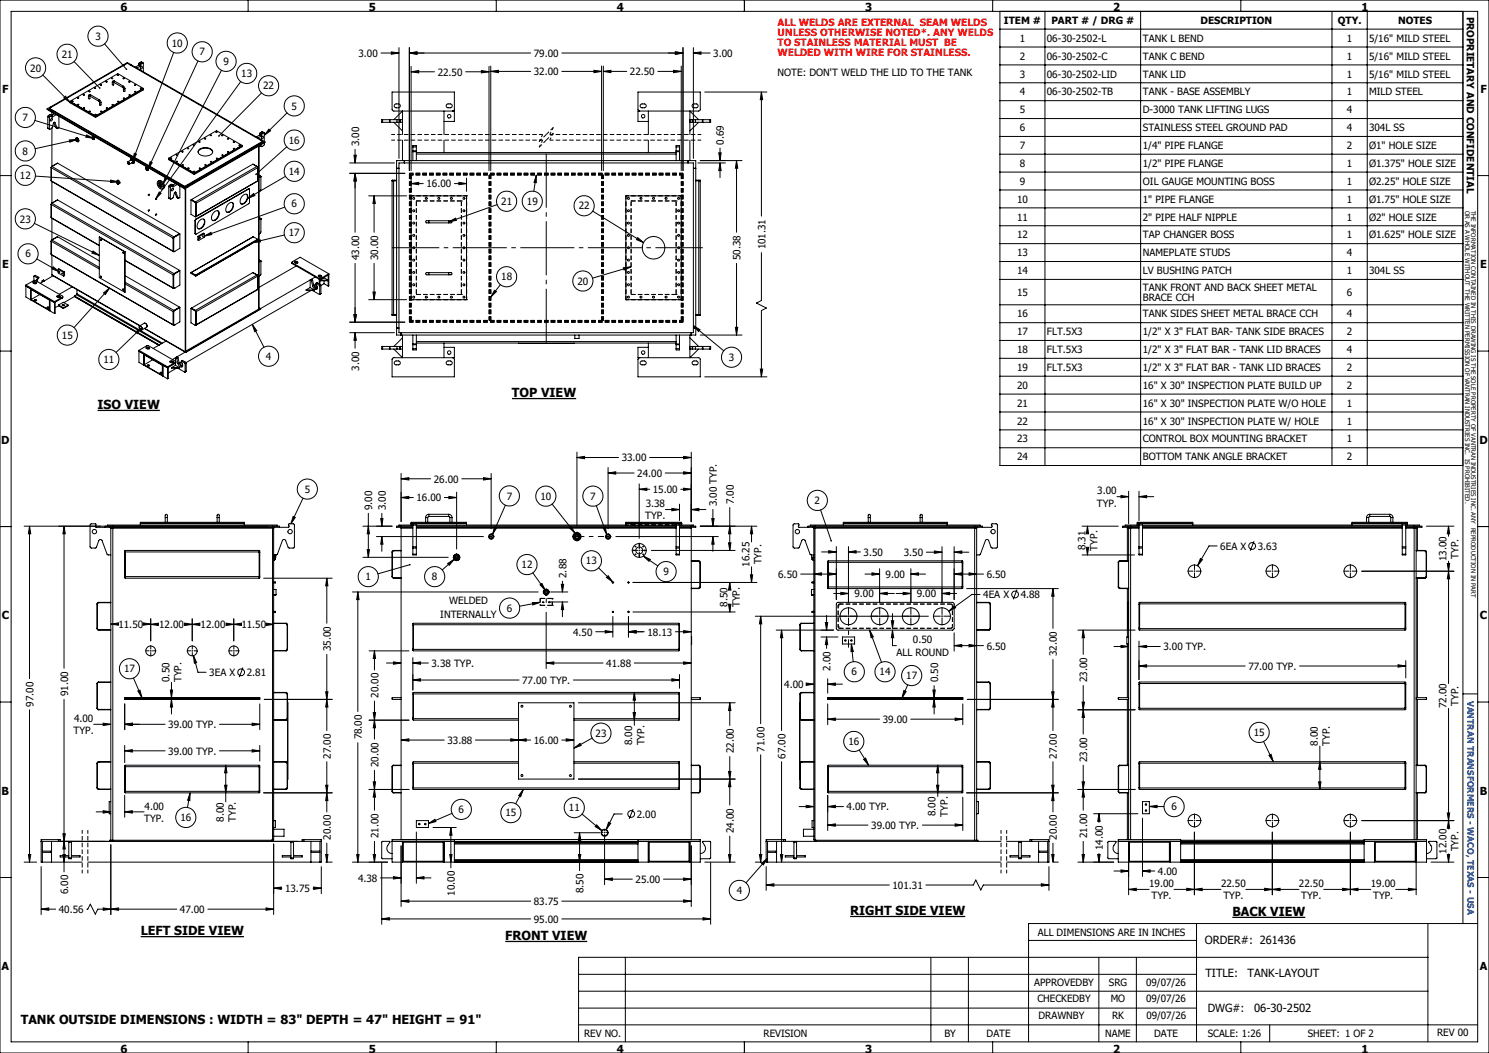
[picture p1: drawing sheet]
<svg xmlns="http://www.w3.org/2000/svg" width="420mm" height="297mm" viewBox="0 0 420 297" stroke-linecap="round" stroke-linejoin="round" font-family="sans-serif">
<defs><g id="words">
<g font-size="3.5">
<text x="144.4" y="112">TOP VIEW</text>
<text x="27.5" y="115.4">ISO VIEW</text>
<text x="39.7" y="263.8">LEFT SIDE VIEW</text>
<text x="239.8" y="258.1">RIGHT SIDE VIEW</text>
<text x="347.6" y="258.4">BACK VIEW</text>
<text x="142.5" y="265.2">FRONT VIEW</text>
<text x="5.9" y="288.8">TANK OUTSIDE DIMENSIONS : WIDTH = 83&quot; DEPTH = 47&quot; HEIGHT = 91&quot;</text>
</g>
<g font-size="3.2">
<text x="339.9" y="266.2">ORDER#: 261436</text>
<text x="340" y="275.6">TITLE:</text>
<text x="351.9" y="275.6">TANK-LAYOUT</text>
<text x="340.7" y="285.4">DWG#:</text>
<text x="353.7" y="285.4">06-30-2502</text>
</g>
<g font-size="3.1">
<text x="34" y="3">6</text>
<text x="104" y="3">5</text>
<text x="174" y="3">4</text>
<text x="244" y="3">3</text>
<text x="314" y="3">2</text>
<text x="384" y="3">1</text>
<text x=".6" y="26.2">F</text>
<text x="417.6" y="26.2">F</text>
<text x=".6" y="75.7">E</text>
<text x="417.5" y="75.7">E</text>
<text x=".3" y="125.2">D</text>
<text x="417.3" y="125.2">D</text>
<text x=".5" y="174.7">C</text>
<text x="417.4" y="174.7">C</text>
<text x=".5" y="224.2">B</text>
<text x="417.4" y="224.2">B</text>
<text x=".5" y="273.7">A</text>
<text x="417.4" y="273.7">A</text>
<text x="34" y="296.9">6</text>
<text x="104" y="296.9">5</text>
<text x="174" y="296.9">4</text>
<text x="244" y="296.9">3</text>
<text x="314" y="296.9">2</text>
<text x="384" y="296.9">1</text>
</g>
<g font-size="2.8">
<text x="413.7" y="4.7" transform="rotate(90 413.7 4.7)">PROPRIETARY AND CONFIDENTIAL</text>
<text x="26.9" y="11.2">3</text>
<text x="283.2" y="6.8">ITEM #</text>
<text x="287.7" y="11.8">1</text>
<text x="295.3" y="11.8">06-30-2502-L</text>
<text x="296.6" y="6.8">PART # / DRG #</text>
<text x="322.4" y="11.8">TANK L BEND</text>
<text x="338.6" y="6.8">DESCRIPTION</text>
<text x="377.4" y="6.8">QTY.</text>
<text x="379.9" y="11.8">1</text>
<text x="386.2" y="11.8">5/16&quot; MILD STEEL</text>
<text x="394.4" y="6.8">NOTES</text>
<text x="17.4" y="16.3">21</text>
<text x="48.5" y="13.2">10</text>
<text x="56.3" y="15.6">7</text>
<text x="101.1" y="16">3.00</text>
<text x="150.6" y="16">79.00</text>
<text x="201.2" y="16">3.00</text>
<text x="287.7" y="16.8">2</text>
<text x="295.3" y="16.8">06-30-2502-C</text>
<text x="322.4" y="16.8">TANK C BEND</text>
<text x="379.9" y="16.8">1</text>
<text x="386.2" y="16.8">5/16&quot; MILD STEEL</text>
<text x="8.5" y="20.2">20</text>
<text x="63" y="18.3">9</text>
<text x="68.1" y="21.7">13</text>
<text x="123.5" y="21.3">22.50</text>
<text x="150.6" y="21.2">32.00</text>
<text x="177.7" y="21.2">22.50</text>
<text x="219.3" y="21.4">NOTE: DON'T WELD THE LID TO THE TANK</text>
<text x="287.7" y="21.9">3</text>
<text x="295.3" y="21.9">06-30-2502-LID</text>
<text x="322.4" y="21.9">TANK LID</text>
<text x="379.9" y="21.9">1</text>
<text x="386.2" y="21.9">5/16&quot; MILD STEEL</text>
<text x="74.2" y="25.2">22</text>
<text x="287.7" y="26.9">4</text>
<text x="295.3" y="26.9">06-30-2502-TB</text>
<text x="322.4" y="26.9">TANK - BASE ASSEMBLY</text>
<text x="379.9" y="26.9">1</text>
<text x="386.2" y="26.9">MILD STEEL</text>
<text x="6.4" y="34.2">7</text>
<text x="82.2" y="30.9">5</text>
<text x="287.7" y="32">5</text>
<text x="322.4" y="32">D-3000 TANK LIFTING LUGS</text>
<text x="379.9" y="32">4</text>
<text x="81.5" y="40.5">16</text>
<text x="101.3" y="41.2" transform="rotate(-90 101.3 41.2)">3.00</text>
<text x="204.2" y="40.9" transform="rotate(-90 204.2 40.9)">0.69</text>
<text x="287.7" y="37">6</text>
<text x="322.4" y="37">STAINLESS STEEL GROUND PAD</text>
<text x="379.9" y="37">4</text>
<text x="386.2" y="37">304L SS</text>
<text x="6.4" y="43.6">8</text>
<text x="287.7" y="42">7</text>
<text x="287.7" y="47.1">8</text>
<text x="322.4" y="42">1/4&quot; PIPE FLANGE</text>
<text x="322.4" y="47.1">1/2&quot; PIPE FLANGE</text>
<text x="379.9" y="42">2</text>
<text x="379.9" y="47.1">1</text>
<text x="386.2" y="42">Ø1&quot; HOLE SIZE</text>
<text x="386.2" y="47.1">Ø1.375&quot; HOLE SIZE</text>
<text x="5.6" y="50.5">12</text>
<text x="81.5" y="49.3">14</text>
<text x="120.3" y="52.9">16.00</text>
<text x="287.7" y="52.1">9</text>
<text x="322.4" y="52.1">OIL GAUGE MOUNTING BOSS</text>
<text x="379.9" y="52.1">1</text>
<text x="386.2" y="52.1">Ø2.25&quot; HOLE SIZE</text>
<text x="82.2" y="58.5">6</text>
<text x="141.4" y="57.8">21</text>
<text x="148.6" y="57.8">19</text>
<text x="163.2" y="59.1">22</text>
<text x="286.9" y="57.2">10</text>
<text x="322.4" y="57.2">1&quot; PIPE FLANGE</text>
<text x="379.9" y="57.2">1</text>
<text x="386.2" y="57.2">Ø1.75&quot; HOLE SIZE</text>
<text x="5.6" y="62.8">23</text>
<text x="286.9" y="62.2">11</text>
<text x="322.4" y="62.2">2&quot; PIPE HALF NIPPLE</text>
<text x="379.9" y="62.2">1</text>
<text x="386.2" y="62.2">Ø2&quot; HOLE SIZE</text>
<text x="81.5" y="66.7">17</text>
<text x="215.9" y="70.4" transform="rotate(-90 215.9 70.4)">101.31</text>
<text x="286.9" y="67.2">12</text>
<text x="322.4" y="67.2">TAP CHANGER BOSS</text>
<text x="379.9" y="67.2">1</text>
<text x="386.2" y="67.2">Ø1.625&quot; HOLE SIZE</text>
<text x="7.2" y="72.6">6</text>
<text x="101.3" y="73.4" transform="rotate(-90 101.3 73.4)">43.00</text>
<text x="106.6" y="73.4" transform="rotate(-90 106.6 73.4)">30.00</text>
<text x="208.9" y="73.4" transform="rotate(-90 208.9 73.4)">50.38</text>
<text x="286.9" y="72.3">13</text>
<text x="286.9" y="77.3">14</text>
<text x="322.4" y="72.3">NAMEPLATE STUDS</text>
<text x="322.4" y="77.3">LV BUSHING PATCH</text>
<text x="379.9" y="72.3">4</text>
<text x="379.9" y="77.3">1</text>
<text x="386.2" y="77.3">304L SS</text>
<text x="141.4" y="79.1">18</text>
<text x="162.9" y="80.3">20</text>
<text x="286.9" y="83.4">15</text>
<text x="322.4" y="82">TANK FRONT AND BACK SHEET METAL</text>
<text x="379.9" y="83.4">6</text>
<text x="286.9" y="89.5">16</text>
<text x="322.4" y="84.8">BRACE CCH</text>
<text x="322.4" y="89.5">TANK SIDES SHEET METAL BRACE CCH</text>
<text x="379.9" y="89.5">4</text>
<text x="17.5" y="95.5">15</text>
<text x="286.9" y="94.6">17</text>
<text x="295.3" y="94.6">FLT.5X3</text>
<text x="322.4" y="94.6">1/2&quot; X 3&quot; FLAT BAR- TANK SIDE BRACES</text>
<text x="379.9" y="94.6">2</text>
<text x="75" y="101.5">4</text>
<text x="205.6" y="101.8">3</text>
<text x="286.9" y="99.6">18</text>
<text x="295.3" y="99.6">FLT.5X3</text>
<text x="322.4" y="99.6">1/2&quot; X 3&quot; FLAT BAR - TANK LID BRACES</text>
<text x="379.9" y="99.6">4</text>
<text x="29.2" y="102.4">11</text>
<text x="101.3" y="104.5" transform="rotate(-90 101.3 104.5)">3.00</text>
<text x="286.9" y="104.6">19</text>
<text x="295.3" y="104.6">FLT.5X3</text>
<text x="322.4" y="104.6">1/2&quot; X 3&quot; FLAT BAR - TANK LID BRACES</text>
<text x="379.9" y="104.6">2</text>
<text x="286.9" y="109.7">20</text>
<text x="322.4" y="109.7">16&quot; X 30&quot; INSPECTION PLATE BUILD UP</text>
<text x="379.9" y="109.7">2</text>
<text x="286.9" y="114.7">21</text>
<text x="286.9" y="119.8">22</text>
<text x="322.4" y="114.7">16&quot; X 30&quot; INSPECTION PLATE W/O HOLE</text>
<text x="322.4" y="119.8">16&quot; X 30&quot; INSPECTION PLATE W/ HOLE</text>
<text x="379.9" y="114.7">1</text>
<text x="379.9" y="119.8">1</text>
<text x="286.9" y="124.8">23</text>
<text x="322.4" y="124.8">CONTROL BOX MOUNTING BRACKET</text>
<text x="379.9" y="124.8">1</text>
<text x="175.4" y="130.1">33.00</text>
<text x="286.9" y="129.8">24</text>
<text x="322.4" y="129.8">BOTTOM TANK ANGLE BRACKET</text>
<text x="379.9" y="129.8">2</text>
<text x="122.4" y="136.1">26.00</text>
<text x="179.8" y="134.5">24.00</text>
<text x="85.9" y="139">5</text>
<text x="105" y="143.9" transform="rotate(-90 105 143.9)">9.00</text>
<text x="108.8" y="143.9" transform="rotate(-90 108.8 143.9)">3.00</text>
<text x="117.5" y="141.4">16.00</text>
<text x="142.9" y="140.9">7</text>
<text x="152.4" y="141">10</text>
<text x="166.5" y="141">7</text>
<text x="182.1" y="143.1">3.38</text>
<text x="184.2" y="139.1">15.00</text>
<text x="202.2" y="142.8" transform="rotate(-90 202.2 142.8)">3.00 TYP.</text>
<text x="206.9" y="142.2" transform="rotate(-90 206.9 142.2)">7.00</text>
<text x="229.8" y="142.2">2</text>
<text x="309.4" y="142.9">TYP.</text>
<text x="309.5" y="139.5">3.00</text>
<text x="182" y="146.5">TYP.</text>
<text x="306.2" y="155.2" transform="rotate(-90 306.2 155.2)">8.31</text>
<text x="309.6" y="155.3" transform="rotate(-90 309.6 155.3)">TYP.</text>
<text x="344.2" y="155.1">6EA X</text>
<text x="354.8" y="155.1">3.63</text>
<text x="147.1" y="160.3">12</text>
<text x="165.3" y="159.2">13</text>
<text x="211.4" y="159.8" transform="rotate(-90 211.4 159.8)">16.25</text>
<text x="214.8" y="159.2" transform="rotate(-90 214.8 159.2)">TYP.</text>
<text x="243.6" y="156.8">3.50</text>
<text x="254.9" y="156.8">3.50</text>
<text x="408" y="158.3" transform="rotate(-90 408 158.3)">13.00</text>
<text x="411.4" y="157.6" transform="rotate(-90 411.4 157.6)">TYP.</text>
<text x="103.1" y="163.7">1</text>
<text x="121.8" y="163.7">8</text>
<text x="159.8" y="163" transform="rotate(-90 159.8 163)">2.88</text>
<text x="187.1" y="162.3">9</text>
<text x="219.5" y="163">6.50</text>
<text x="249.8" y="163">9.00</text>
<text x="278.3" y="163">6.50</text>
<text x="126.7" y="170.4">WELDED</text>
<text x="143" y="172.5">6</text>
<text x="205.2" y="171.2" transform="rotate(-90 205.2 171.2)">8.50</text>
<text x="208.7" y="171.3" transform="rotate(-90 208.7 171.3)">TYP.</text>
<text x="241" y="168.5">9.00</text>
<text x="258.6" y="168.5">9.00</text>
<text x="277.3" y="168.8">4EA X</text>
<text x="287.9" y="168.8">4.88</text>
<text x="33.4" y="177.1">11.50</text>
<text x="44.9" y="177.2">12.00</text>
<text x="56.6" y="177.2">12.00</text>
<text x="68.1" y="177.2">11.50</text>
<text x="124.2" y="174.2">INTERNALLY</text>
<text x="161.7" y="179.3">4.50</text>
<text x="182.6" y="179.3">18.13</text>
<text x="93.3" y="183.7" transform="rotate(-90 93.3 183.7)">35.00</text>
<text x="252.9" y="184.9">ALL ROUND</text>
<text x="257.5" y="181.5">0.50</text>
<text x="278.3" y="183.2">6.50</text>
<text x="298.1" y="185.1" transform="rotate(-90 298.1 185.1)">32.00</text>
<text x="328.2" y="183.4">3.00 TYP.</text>
<text x="35" y="189.6">17</text>
<text x="59" y="190.7">3EA X</text>
<text x="69.6" y="190.7">2.81</text>
<text x="121.7" y="188.1">3.38 TYP.</text>
<text x="171" y="188.1">41.88</text>
<text x="234.3" y="189.2" transform="rotate(-90 234.3 189.2)">2.00</text>
<text x="240.2" y="190.5">6</text>
<text x="248.1" y="190.5">14</text>
<text x="255.6" y="191.6">17</text>
<text x="352.1" y="188.9">77.00 TYP.</text>
<text x="19.2" y="196.4" transform="rotate(-90 19.2 196.4)">91.00</text>
<text x="47.8" y="192.3" transform="rotate(-90 47.8 192.3)">0.50</text>
<text x="51.2" y="192.5" transform="rotate(-90 51.2 192.5)">TYP.</text>
<text x="106.7" y="196.8" transform="rotate(-90 106.7 196.8)">20.00</text>
<text x="147.3" y="192.9">77.00 TYP.</text>
<text x="221.2" y="194.1">4.00</text>
<text x="264.6" y="192.5" transform="rotate(-90 264.6 192.5)">0.50</text>
<text x="306.7" y="192.4" transform="rotate(-90 306.7 192.4)">23.00</text>
<text x="9.5" y="199.3" transform="rotate(-90 9.5 199.3)">97.00</text>
<text x="20.9" y="203.7">4.00</text>
<text x="249" y="203.9">39.00</text>
<text x="408" y="199.8" transform="rotate(-90 408 199.8)">72.00</text>
<text x="411.4" y="199.1" transform="rotate(-90 411.4 199.1)">TYP.</text>
<text x="20.8" y="207.1">TYP.</text>
<text x="47.5" y="205.4">39.00 TYP.</text>
<text x="102.1" y="208.6" transform="rotate(-90 102.1 208.6)">78.00</text>
<text x="126.2" y="209.8">33.88</text>
<text x="150.6" y="209.8">16.00</text>
<text x="168" y="207.8">23</text>
<text x="353.6" y="207.6">15</text>
<text x="47.5" y="212.9">39.00 TYP.</text>
<text x="93.3" y="213.9" transform="rotate(-90 93.3 213.9)">27.00</text>
<text x="178.3" y="210.1" transform="rotate(-90 178.3 210.1)">8.00</text>
<text x="181.7" y="210.2" transform="rotate(-90 181.7 210.2)">TYP.</text>
<text x="206.9" y="212.5" transform="rotate(-90 206.9 212.5)">22.00</text>
<text x="215.7" y="212" transform="rotate(-90 215.7 212)">71.00</text>
<text x="221.6" y="213.9" transform="rotate(-90 221.6 213.9)">67.00</text>
<text x="239.3" y="210.2">16</text>
<text x="298.1" y="213.9" transform="rotate(-90 298.1 213.9)">27.00</text>
<text x="306.7" y="214.9" transform="rotate(-90 306.7 214.9)">23.00</text>
<text x="371.7" y="210.3" transform="rotate(-90 371.7 210.3)">8.00</text>
<text x="375.1" y="210.4" transform="rotate(-90 375.1 210.4)">TYP.</text>
<text x="106.7" y="216.4" transform="rotate(-90 106.7 216.4)">20.00</text>
<text x="40.7" y="231.8">TYP.</text>
<text x="40.8" y="228.4">4.00</text>
<text x="50.9" y="231.6">16</text>
<text x="63.1" y="231.7" transform="rotate(-90 63.1 231.7)">8.00</text>
<text x="66.5" y="231.8" transform="rotate(-90 66.5 231.8)">TYP.</text>
<text x="129.4" y="229.3">6</text>
<text x="142.6" y="230.2">15</text>
<text x="160.5" y="228.8">11</text>
<text x="179.6" y="230.7">2.00</text>
<text x="238.8" y="228.6">4.00 TYP.</text>
<text x="245.7" y="233.8">39.00 TYP.</text>
<text x="263.9" y="230.2" transform="rotate(-90 263.9 230.2)">8.00</text>
<text x="267.3" y="230.3" transform="rotate(-90 267.3 230.3)">TYP.</text>
<text x="330.4" y="228.5">6</text>
<text x="93.3" y="236.9" transform="rotate(-90 93.3 236.9)">20.00</text>
<text x="106.7" y="236.4" transform="rotate(-90 106.7 236.4)">21.00</text>
<text x="206.9" y="234.9" transform="rotate(-90 206.9 234.9)">24.00</text>
<text x="298.1" y="236.9" transform="rotate(-90 298.1 236.9)">20.00</text>
<text x="306.7" y="236.4" transform="rotate(-90 306.7 236.4)">21.00</text>
<text x="311.1" y="239.8" transform="rotate(-90 311.1 239.8)">14.00</text>
<text x="408" y="240.8" transform="rotate(-90 408 240.8)">12.00</text>
<text x="411.4" y="240.1" transform="rotate(-90 411.4 240.1)">TYP.</text>
<text x="80.4" y="251.6">13.75</text>
<text x="101" y="248.7">4.38</text>
<text x="164.6" y="251.9" transform="rotate(-90 164.6 251.9)">8.50</text>
<text x="179.3" y="249.1">25.00</text>
<text x="251.7" y="250.7">101.31</text>
<text x="324.1" y="250.2">19.00</text>
<text x="326.6" y="246.8">4.00</text>
<text x="344.4" y="250.2">22.50</text>
<text x="366.4" y="250.2">22.50</text>
<text x="386.7" y="250.2">19.00</text>
<text x="16.6" y="257.5">40.56</text>
<text x="19.2" y="252.2" transform="rotate(-90 19.2 252.2)">6.00</text>
<text x="50.7" y="257.5">47.00</text>
<text x="128.3" y="252.7" transform="rotate(-90 128.3 252.7)">10.00</text>
<text x="150.6" y="255.3">83.75</text>
<text x="207.8" y="252.2">4</text>
<text x="324.8" y="253.7">TYP.</text>
<text x="345.1" y="253.7">TYP.</text>
<text x="367.1" y="253.7">TYP.</text>
<text x="387.3" y="253.7">TYP.</text>
<text x="150.6" y="260.3">95.00</text>
<text x="292.8" y="263.9">ALL DIMENSIONS ARE IN INCHES</text>
<text x="291.7" y="278.1">APPROVEDBY</text>
<text x="312.8" y="278.1">SRG</text>
<text x="323.3" y="278.1">09/07/26</text>
<text x="292.6" y="282.7">CHECKEDBY</text>
<text x="293" y="287.4">DRAWNBY</text>
<text x="313.3" y="282.7">MO</text>
<text x="313.7" y="287.4">RK</text>
<text x="323.3" y="282.7">09/07/26</text>
<text x="323.3" y="287.4">09/07/26</text>
<text x="164.8" y="292.3">REV NO.</text>
<text x="215.4" y="292.3">REVISION</text>
<text x="266.4" y="292.3">BY</text>
<text x="278.3" y="292.3">DATE</text>
<text x="311.8" y="292.5">NAME</text>
<text x="325.5" y="292.5">DATE</text>
<text x="340.7" y="292.5">SCALE: 1:26</text>
<text x="368.9" y="292.5">SHEET: 1 OF 2</text>
<text x="405.4" y="292.3">REV 00</text>
</g>
<g font-size="2.8" fill="#f00">
<text x="219.3" y="7.3">ALL WELDS ARE EXTERNAL SEAM WELDS</text>
<text x="219.3" y="10.2">UNLESS OTHERWISE NOTED*. ANY WELDS</text>
<text x="219.3" y="13">TO STAINLESS MATERIAL MUST BE</text>
<text x="219.3" y="15.8">WELDED WITH WIRE FOR STAINLESS.</text>
</g>
<text font-size="2.5" fill="#003082" x="413.9" y="197.6" transform="rotate(90 413.9 197.6)">VANTRAN TRANSFORMERS - WACO, TEXAS - USA</text>
<g font-size="1.8">
<text x="413.2" y="59.4" transform="rotate(90 413.2 59.4)">OR AS A WHOLE WITHOUT THE WRITTEN PERMISSION OF VANTRAN INDUSTRIES INC. IS PROHIBITED.</text>
<text x="415" y="59.4" transform="rotate(90 415 59.4)">THE INFORMATION CONTAINED IN THIS DRAWING IS THE SOLE PROPERTY OF VANTRAN INDUSTRIES INC. ANY REPRODUCTION IN PART</text>
</g>
</g></defs>
<path d="M116 55.2h15.6M176.5 55.2h15.7M131.6 84.5h-15.6M192.2 84.5h-15.7M176.5 147.6h15.7M176.5 148.1h15.7M192.2 148.1h-15.7M236.4 170.9l.1-.3 .4-.2M236.9 177.2l-.4-.2-.1-.3M268.2 177.2l.3-.2 .2-.3M268.2 170.4l.3 .2 .2 .3" fill="none" stroke="#000" stroke-width=".28" stroke-dasharray="1.3 .6" stroke-dashoffset=".4" stroke-linecap="butt"/>
<g fill="none" stroke="#000" stroke-width=".28" stroke-dasharray="1.3 .6">
<path d="M116 55.2h.1M116 49.4h.1M117.4 56.7h.1M130.1 56.7h.1M131.6 55.2h.1M176.5 55.2h.1M178 56.7h.1M190.7 56.7h.1M192.2 55.2h.1M192.2 49.4h.1M116 84.5h.1M116 90.4h.1"/>
<path d="M117.4 83.1h.1M130.1 83.1h.1M131.6 84.5h.1M176.5 84.5h.1M178 83.1h.1M190.7 83.1h.1M192.2 84.5h.1M192.2 90.4h.1M176.5 148.1h.1M176.5 147.6h.1M178 147.6h.1M178 148.1h.1"/>
<path d="M190.7 147.6h.1M190.7 148.1h.1M192.2 147.6h.1M192.2 148.1h.1M152.4 170.7h.1M152.4 168.8h.1M155.8 170.7h.1M155.8 168.8h.1M236.4 176.7h.1M236.4 170.9h.1M236.9 177.2h.1M236.9 170.4h.1"/>
</g>
<g fill="none" stroke="#000" stroke-width=".28" stroke-dasharray="1.3 .6" stroke-linecap="butt">
<path d="M115.5 49.4v-.2M115.5 49v-.1M115.5 49v.2M115.5 48.9v.1M115.5 49.2v.2M115.5 49.2v-.2M115.5 49.4h.1M115.6 49.4h-.1M115.6 49.4h.3M115.9 49.4h-.3M115.9 49.4h.1M116 49.4h-.1"/>
<path d="M117.4 56.7h12.7M138 49.4h.1M138.1 49.4h-.1M138.1 49.4h.2M138.3 49.4h.1M138.3 49.4h-.2M138.4 49.4h-.1M169.7 49.4h.1M169.8 49.4h-.1M169.8 49.4h.3M170.1 49.4h.1M170.1 49.4h-.3"/>
<path d="M170.2 49.4h-.1M178 56.7h12.7M192.2 49.4h.1M192.3 49.4h-.1M192.3 49.4h.2M192.5 49.4h-.2M192.5 49.4h.2M192.7 49.2v.2M192.7 48.9v.1M192.7 49v.2M192.7 49v-.1M192.7 49.4v-.2"/>
<path d="M192.7 49.2v-.2M192.7 49.4h-.2M115.5 90.5v.2M115.5 90.5v-.1M115.5 90.9v-.2M115.5 90.4v.1M115.5 90.7v.2M115.5 90.7v-.2M115.5 90.4h.1M115.6 90.4h-.1M115.6 90.4h.3M115.9 90.4h-.3"/>
<path d="M115.9 90.4h.1M116 90.4h-.1M130.1 83.1h-12.7M138 90.4h.1M138.1 90.4h-.1M138.1 90.4h.2M138.3 90.4h-.2M138.3 90.4h.1M138.4 90.4h-.1M169.7 90.4h.1M169.8 90.4h-.1M169.8 90.4h.3"/>
<path d="M170.1 90.4h-.3M170.1 90.4h.1M170.2 90.4h-.1M190.7 83.1h-12.7M192.2 90.4h.1M192.3 90.4h-.1M192.3 90.4h.2M192.5 90.4h-.2M192.5 90.4h.2M192.7 90.5v.2M192.7 90.4v.1M192.7 90.7v.2"/>
<path d="M192.7 90.5v-.1M192.7 90.9v-.2M192.7 90.7v-.2M192.7 90.4h-.2M176.5 147.6v.5M178 147.6v.5M178 147.6h12.7M178 148.1h12.7M190.7 147.6h-12.7M190.7 148.1h-12.7M190.7 147.6v.5M192.2 147.6v.5"/>
</g>
<path d="M152.4 168.8h3.4M155.8 170.7h-3.4" fill="none" stroke="#000" stroke-width=".28" stroke-dasharray="1.3 .6" stroke-dashoffset="-.1" stroke-linecap="butt"/>
<path d="M152.4 170.7v-1.9M155.8 168.8v1.9" fill="none" stroke="#000" stroke-width=".28" stroke-dasharray="1.3 .6" stroke-dashoffset="1" stroke-linecap="butt"/>
<path d="M153 169.8l.2 .2 .2-.2-.2-.2-.2 .2M153.4 169.8l-.2 .2-.2-.2 .2-.2 .2 .2M154.7 169.8l.2 .2 .2-.2-.2-.2-.2 .2M155.1 169.8l-.2 .2-.2-.2 .2-.2 .2 .2M236.4 176.7v-5.8M268.7 176.7v-5.8" fill="none" stroke="#000" stroke-width=".28" stroke-dasharray="1.3 .6" stroke-dashoffset=".6" stroke-linecap="butt"/>
<g fill="none" stroke="#000" stroke-width=".28">
<path d="M0 0h420v297h-420zM3.1 3.2h413.7v290.7h-413.7zM20.9 17.4l7.2 7.4M29.5 12.4l6.2 7.1M34.9 18.2l1-.6 1 .6M34.9 18.2l.2 .1M34.9 18.2l-20.7 12M36.9 18.2l-.1 .1M36.9 18.2l36.8 21.2M39.2 18.3l.4 .3M39.2 18.3l-1 .6M39.2 18l.5 .3"/>
<path d="M39.2 18l.1 .1M39.3 18.1l-.1 .2M39.3 18.1l.4 .2M39.3 17.8l-.1 .2M39.3 17.8l.5 .2M39.6 18.6l-1 .6M39.7 18.3h.1M39.7 18.3l-.1 .3M39.8 18l-.1 .3M39.8 18.9a.33 .33 0 0 1 .4 .3 .33 .33 0 0 1-.4 .3l-.2-.3zM39.8 17.5l.6 .2M39.8 17.5l.5 .2"/>
<path d="M39.8 17.5l-.5 .3M40.3 17.7l.1 .1v2.4M40.3 17.7l-.5 .3M49 14.8l-11.6 30.6M55.8 17.2l-14.1 30.5M62.5 19.8l-16.6 32.2M70 0v3.2M107.5 15h5M110.4 14.6l2.1 .4-2.1 .3zM112.5 13.4v31.3M115.5 15l2.1-.4v.7zM115.5 13.4v34.7"/>
<path d="M115.5 15h34.2M116 18.7v29.4M135.8 19.9l2.1 .3-2.1 .4zM137.9 18.7v29.4M138.4 18.6v29.5M140 0v3.2M158.5 15h34.2M167.5 19.8l2.2 .3-2.2 .4zM169.7 18.6v29.5M170.2 18.6v29.5M190 19.8l2.2 .3-2.2 .4zM190.5 14.6l2.2 .4-2.2 .3z"/>
<path d="M192.2 18.6v29.5M192.7 13.4v34.7M195.6 15l2.1-.4v.7zM195.6 13.4v31.3M195.6 15h4.7M210 0v3.2M280 0v3.2M282 3.2v128.1h130.6M282 8.2h130.6M282 13.3h130.6M282 18.3h130.6M294.7 3.2v128.1"/>
<path d="M321.7 3.2v128.1M350 0v3.2M375.7 3.2v128.1M385.7 3.2v128.1M412.6 3.2v257.3M9.8 34l16.6 5M12.1 21.2l7.7 7.7M13.3 30.7l.6 .3M13.3 30.7l.6 .5M13.5 36.1l.5 .4M13.5 32.9l.4 .2M13.5 36.1l.4 .3"/>
<path d="M13.5 32.9v3.2M13.7 32.6l-.2 .3M13.7 32.6l.4 .2M13.9 31v.2M13.9 31l37.6 21.7M13.9 31.2l37.6 21.7M13.9 30.5l38.2 22.2M13.9 33.1v3.3M13.9 30.5l22-12.7 38.2 22.1M13.9 30.5l38.2 22.1M14.1 32.8l-.2 .3M14.1 32.3l.6 .2"/>
<path d="M14.1 32.3l.5 .3M14.1 32.3l-.4 .3M14.2 30.2l.2 .1M14.2 30.9l-.3 .1M14.2 30.2l-.9 .5M14.4 33.5a.29 .29 0 0 1 .4 .2 .29 .29 0 0 1-.3 .4 .29 .29 0 0 1-.3-.3 .29 .29 0 0 1 .2-.3zM14.6 32.6l.1 .4M14.6 32.6l-.5 .2M14.6 32.9l.1 .1M14.6 31.6v.9M14.6 36.1v10.8M15.2 34.6l.5 1.3"/>
<path d="M15.3 34.5h.2M15.4 32.1l-.8 .4M15.5 34.5l-.4 .2-.4 1.4-.6 .4-.2-.1M15.5 34.5l.6 1.7M15.7 35.9l.5 .4M15.7 35.9l.4 .3M15.9 32.3l-1.2 .7M16.6 32.8v3.3l-.5 .1M18.5 27.1l1.3 1.8-1.8-1.3zM19.5 39.5l2.2-.2-2 .8zM19.8 28.6l7.2 4.1M19.8 28.6v.4l7.2 4.1"/>
<path d="M20.2 28.5l.4 .1zM20.3 28.6h.2M21.4 39.3h.1M21.4 39.2l.3 .1a.31 .31 0 0 1 .2 .4 .31 .31 0 0 1-.4 .2 .31 .31 0 0 1-.2-.4zM21.5 38.9a.63 .63 0 0 1 .6 .4 .63 .63 0 0 1-.1 .7M21.6 39.2a.34 .34 0 0 0-.3 .4 .34 .34 0 0 0 .4 .3M21.6 39.2l.3 .5-.2 .2M21.7 39.9h.1M21.7 39.3l-11.8 2.6M21.8 39l-.3-.1-.1 .4M21.8 39l.2 .2a.36 .36 0 0 1 .2 .5 .36 .36 0 0 1-.5 .2M21.8 39l.2 .2a.44 .44 0 0 1 .2 .4 .44 .44 0 0 1-.3 .4"/>
<path d="M21.8 39h-.4M21.9 27.7h.3M21.9 29.6h.3M23.5 26.8h.2M23.6 30.5h.2M24.4 38.1l2 .9-2.2-.3zM24.9 27.1l.2 .8 .3-.1v-.7M24.9 27.1h.4M25.1 25.9h.2M25.2 31.5h.2M25.3 27.1h.1M25.3 27.1l2.6 1.5"/>
<path d="M25.5 26.7a.37 .37 0 0 0-.4 0 .37 .37 0 0 0-.2 .4M25.5 26.7l-.2 .4M25.5 26.7l2.6 1.5M25.9 38.8a.35 .35 0 0 1 .5-.3 .35 .35 0 0 1 .2 .5l-.1 .3h-.3M26 38.7l.4 .3a.28 .28 0 0 1-.4 .2 .28 .28 0 0 1 0-.5zM26 38.5h.3l.3 .3-.1 .5M26.1 38.9l.1 .1zM26.7 24.9h.3M26.8 32.4h.3M27 32.7v.4M27.9 28.6l.2 .3M28.1 28.9l.1 .8 .3-.1v-.7"/>
<path d="M28.1 28.9h.4M28.1 28.2l.4 .7M28.1 28.2l-.2 .4M28.3 24h.2M28.4 31.5h.2M29.8 23l.4 .1zM29.9 23.1h.2M30 30.4l.3 .1-.2 .1zM30 30.5h.3M31.5 22.2h.2M31.6 29.6h.3M31.7 23.2l.1 .8h.3v-.8"/>
<path d="M31.7 23.2h.4M32 23.2h.1M32.1 23.2l2.5 1.5M32.3 22.9a.37 .37 0 0 0-.4-.1 .37 .37 0 0 0-.2 .4M32.3 22.9l-.2 .3M32.3 22.9l2.6 1.4M33.1 21.3h.2M33.2 28.6l.3 .1zM33.2 28.7h.2M34.6 24.7l.2 .3M34.7 22l.3 .2h-.2zM34.7 22.2h.3"/>
<path d="M34.8 27.7h.3zM34.8 25l.1 .8 .3-.1v-.7M34.8 27.8h.3M34.8 25h.4M34.9 24.3l.3 .7M34.9 24.3l-.3 .4M36.3 23l.4 .1zM36.4 23.1h.2M36.4 26.8h.3M38 24.1h.2M38 25.9h.2M39.6 24.9h.3l-.2 .1z"/>
<path d="M39.6 25h.3M40.4 24.9l-7.2-4.1-13.4 7.8M40.4 24.9l-13.4 7.8M40.4 25.1l-13.4 7.8-7.2-4.2M40.4 24.9v.5l-13.4 7.7M57.7 39.2h.3M59.4 38.2h.2M61 37.3h.2M62.6 38.3h.2M64.2 39l.3 .2h-.3zM64.2 39.2h.3M67.9 23l-24 33.1"/>
<path d="M73.3 38.1l.5 .2M73.3 38.1l-1 .5M73.3 37.7l.5 .3M73.3 37.7l.1 .1M73.4 37.5l-.1 .2M73.4 37.8l-.1 .3M73.4 37.5l.5 .2M73.4 37.8l.4 .3M73.7 39.4l1 .6M73.7 39.4l-.2 .1M73.8 38v.1M73.8 38.3l-1.1 .6"/>
<path d="M73.8 26.2l-12.1 12.1M73.8 38.1v.2M73.9 37.7l-.1 .3M73.9 37.2l.6 .2M73.9 37.2l.5 .2M73.9 37.2l-.5 .3M73.9 38.5a.28 .28 0 0 1 .3 .4 .28 .28 0 0 1-.5 0zM74.1 39.9l-22 12.7M74.1 39.9v.1l-22 12.7M74.4 37.4l.1 .1v2.4M74.4 37.4l-.5 .3M75.8 36.4l.5 .5-1.8 1.3z"/>
<path d="M81 31.9l-6.5 6.3M107.9 33.8h-.2v.7h.2M107.9 34.5h2M107.9 33.8h2M107.9 33.8v.7M109.9 34.5h.1M109.9 33.8h.1M109.9 33.8v.7M110 34.5h2M110 33.8h2M110 33.8v.7M111.1 33.8l2.4-2.5v6.7"/>
<path d="M111.1 34.5l2.4 2.4M111.3 29.5l1.1-.2a.55 .55 0 0 1 .5 .6 .55 .55 0 0 1-.5 .5l-1.1-.2zM112 34.5h.7M112 33.8h.7M112 33.8v.7M112.7 34.5h.2M112.7 33.8h.2M112.7 33.8v.7M112.9 34.5h.6M112.9 33.8h.6M112.9 33.8v.7M113.5 39.5v5.8"/>
<path d="M116 20.2l2.1-.3v.7zM116 20.2h6.6M125.2 31.3v6.7M125.2 39.5v3.5M125.9 29.5l1.1-.2a.55 .55 0 0 1 .6 .6 .55 .55 0 0 1-.6 .5l-1.1-.2zM127.7 31.3l.5-.4v-4.9h-17.6v4.9l.2 .3 17.4 .1v3h-3M131.3 20.2h6.6M138.4 20.1l2.2-.3v.7zM138.4 20.1h11.3M158.5 20.1h11.2M170.2 20.1l2.1-.3v.7zM170.2 20.1h6.6"/>
<path d="M180.4 31.3l-.4-.4v-4.9h17.5v5l-.2 .2-17.3 .1v3h2.9M180.7 29.5l1-.2a.55 .55 0 0 1 .6 .6 .55 .55 0 0 1-.6 .5l-1-.2zM182.9 31.3v6.7M182.9 39.5v3.5M185.6 20.1h6.6M194.6 39.5v5.8M194.6 34.5h.7M194.6 33.8h.7M195.3 34.5h.1M195.3 33.8h.1M195.3 33.8v.7M195.4 29.5l1-.2a.55 .55 0 0 1 .5 .6 .55 .55 0 0 1-.5 .5l-1-.1-.2-.3z"/>
<path d="M195.4 34.5h.7M195.4 33.8h.7M195.4 33.8v.7M196.1 34.5h2M196.1 33.8h2M196.1 33.8v.7M197.1 33.8l-2.5-2.5v6.7M197.1 34.5l-2.5 2.4M198.1 34.5h.2M198.1 33.8h.2M198.1 33.8v.7M198.3 34.5h1.9"/>
<path d="M198.3 33.8h1.9M198.3 33.8v.7M198.8 26h17.5M200.2 33.8h.2v.7h-.2M200.2 33.8v.7M214.8 26l.3 2.1h-.6zM214.8 26v35M282 23.4h130.6M282 28.4h130.6M282 33.4h130.6M282 38.5h130.6M0 49.5h3.1"/>
<path d="M10 49.7l23.3 1.6M14.4 50.8l.1 .2M14.4 47.3l.1 3.7M14.4 57.7l.1 3.7M14.4 50.8l.1 .1M14.4 47.3h.1M14.4 57.7h.1M14.5 51v.1M14.5 51l34.4 20M14.5 57.7l34.4 19.8M14.5 47.3l34.4 19.9M14.6 46.9l-.2 .4"/>
<path d="M14.6 57.3l-.2 .4M14.6 57.3l-.1 .4M14.6 47l-.1 .3M14.6 57.3l34.5 19.9M14.6 57.3l1.7-.9 34.4 19.9M14.6 47l34.5 19.8M14.6 47l1.7-1 34.4 19.9M14.6 51.2v6.1M14.6 46.9l.1 .1M14.6 57.3h.1M16.2 46.1l-1.6 .8M16.2 56.4l-1.6 .9"/>
<path d="M31.2 50.8l2.1 .5-2.1 .2zM32.8 51.1l.5 .2a.35 .35 0 0 1 .2 .5 .35 .35 0 0 1-.5 .1 .35 .35 0 0 1-.2-.4zM32.9 51.2l.3 .1a.27 .27 0 0 1 .2 .3 .27 .27 0 0 1-.3 .2 .27 .27 0 0 1-.2-.4zM33.1 51.9h.3M33.1 50.9l.3-.1 .3 .3a.37 .37 0 0 1 .2 .4 .37 .37 0 0 1-.3 .3M33.3 50.8v.1M33.3 50.8l-.4 .3M33.4 51.9h.1M33.7 51.7l-.3 .2M36 45.7l.4 .2a.3 .3 0 0 1 .1 .4 .3 .3 0 0 1-.4 .1 .3 .3 0 0 1-.1-.4zM36.1 45.8h.2a.28 .28 0 0 1 .2 .3 .28 .28 0 0 1-.4 .2 .28 .28 0 0 1-.1-.4zM36.1 45.7l.9-.6 .3 .2 .1 .5-1 .6"/>
<path d="M36.7 45.3a.5 .5 0 0 1 .7-.1 .5 .5 0 0 1 0 .8h-.3M36.9 45l.2-.1 .5 .4 .1 .5-.3 .2a.47 .47 0 0 0 .5-.2 .47 .47 0 0 0-.2-.6v-.1a.44 .44 0 0 0-.4-.5 .44 .44 0 0 0-.5 .4M36.9 45a.55 .55 0 0 1 .8 .2 .55 .55 0 0 1-.2 .7M37.1 44.6l-.1 .1M37.7 45l.3 .4-.3 .6M37.9 43.2l.6 .3-1.1 1.9zM41.1 47.6a.33 .33 0 0 1 .4-.4 .33 .33 0 0 1 .2 .5 .24 .24 0 0 1 0 .4 .24 .24 0 0 1-.3-.1M41.2 47.3h.3l.2 .3v.5M41.3 47.8h.1M41.8 59.3l.4-.1-.3 .3M41.9 59.4h.1M41.9 55h.1"/>
<path d="M41.8 54.9l.3-.1 .1 .1M42.2 54.9v.1M42.2 55l-.3 .1M42.3 45.6l.6 .3-1.2 1.8zM43.9 56.1l.1 .2zM43.9 56.2h.1M43.9 56.1h.3l-.2 .2M44.5 51.7l.1 .2zM44.6 51.1a1.4 1.4 0 0 1 1.3 .8 1.4 1.4 0 0 1-.1 1.5l-.6-.2-.6-.7-.3-.7zM44.6 51.1l.7-.2 .9 .9a.97 .97 0 0 1-.1 1.4l-.2 .1M44.7 52.5l.1 .1zM44.8 51.4h.1"/>
<path d="M44.9 51.7l.3-.1 .4 .5a.42 .42 0 0 1-.1 .7 .42 .42 0 0 1-.6-.4zM44.9 54.1l.5 .4-1.5 1.6zM45.1 51.6l.1 .6 .5 .4M45.2 51.6l.1 .6 .4 .4M45.3 53.1h.1M45.3 51.4h.1M45.7 53l.1 .1zM45.7 51.9l.1 .1zM46.6 49.9l.6 .3-1.3 1.8zM47.6 55.8l.5 .4M47.6 44.6l7.2 4.2M47.6 44.6v.4l7.2 4.2"/>
<path d="M47.6 52.6v3.2M47.6 52.6l.4 .2M47.6 55.8l.4 .3M47.8 52.3l-.2 .3M47.8 52.3l.4 .2M48 52.8v3.3M48.2 44.7h.2M48.2 52.5l-.2 .3M48.3 52l.5 .2M48.3 52l.4 .2M48.3 52l-.5 .3M48.5 53.3a.29 .29 0 0 1 .5 0 .29 .29 0 0 1-.3 .4 .27 .27 0 0 1-.4 0 .27 .27 0 0 1 .2-.4z"/>
<path d="M48.7 52.2l.1 .5M48.7 52.2l-.5 .3M48.7 52.6l.1 .1M49.3 54.3l.5 1.3M49.5 54.1l.1 .2M49.5 51.8l-.7 .4M49.6 54.3h-.4l-.3 1.4-.7 .5-.2-.1M49.6 54.3l.7 1.6M49.7 43.6l.4 .1-.3 .1zM49.8 45.6h.2M49.8 43.8h.2M49.8 55.6l.5 .3"/>
<path d="M50 52l-1.2 .7M50.7 52.5v3.2l-.4 .2M51.4 46.5h.3zM51.4 42.9h.2M51.4 46.6h.2M51.5 52.7l.6 .4M51.5 52.9l.6 .4M51.5 52.7v.2M51.8 52.6l-.3 .1M52.1 52.6v.1M52.1 53.1v.2M52.2 53.2v46"/>
<path d="M52.4 53.1v46M52.7 52.4l.3 .2M52.9 41.8l.3 .1zM53 41.9h.2M53 47.4l.3 .1zM53 52.6l-.9 .5M53 52.6v.1M53 52.7l-.9 .6M53.1 47.5h.2M53.9 56.4v4.1l1.1 .6 .2-.1M53.9 56.4l1.1 .6M54 56.4h-.1"/>
<path d="M54 56.4l1.1 .6M54 56.3v.1M54 56.3l1.1 .7M54.5 40.9l.4 .1zM54.6 41h.2M54.6 48.3l.4 .1-.3 .1zM54.7 48.5h.2M54.8 48.8v.4M55 57l.2 .4M55.1 57l.2 .4M55.1 57h-.1M55.1 57l.2 .3"/>
<path d="M55.1 57h.1M55.2 57.4v3.6M55.3 57.4h-.1M55.3 57.3h.1M55.3 57.3v3.7M55.9 42.9a2.5 2.5 0 0 1 4.1-.1v.1M56.1 42.2l1.2-.5h1a1.36 1.36 0 0 1 1.6 1.4l-.5 .6-.8 .3-1.6-.1a1.04 1.04 0 0 1-1-.6 1.04 1.04 0 0 1 .1-1.1zM56.2 40.1h.2M56.2 47.4l.4 .1zM56.3 47.6h.2M57.9 46.5l.3 .1h-.3zM57.9 46.6h.2"/>
<path d="M59.5 45.7h.2M60.4 59.8a.82 .82 0 0 1 1.2-.2 .82 .82 0 0 1 .1 1.2l-.4 .8a.86 .86 0 0 1-.8 .6 .86 .86 0 0 1-.8-.5l.1-1.1zM61 44.7l.2-.1 .1 .2zM61.1 44.8h.2M61.5 59.5l.2 .4v.5l-.5 1.1a1.3 1.3 0 0 1-1.3 .7M62.7 43.8h.2M64.2 57.7l.1-.1a.86 .86 0 0 1 1.3-.4 .86 .86 0 0 1 .1 1.4l-.4 .7a.84 .84 0 0 1-.8 .6 .84 .84 0 0 1-.8-.7zM64.3 42.8l.3 .1-.3 .1zM64.3 42.9h.2M65.5 57.1a1.86 1.86 0 0 1-1.5 2.7M65.8 41.9l.3 .1zM65.8 40.1h.3"/>
<path d="M65.9 42h.2M67.5 40.9l.3 .1-.3 .1zM67.5 41.1h.2M68.3 41.2l-13.5 7.7-7.2-4.1M68.3 41l-13.5 7.8M68.3 41v.4l-13.5 7.8M68.3 41l-7.2-4.1-13.5 7.7M68.4 55.2a.84 .84 0 0 1 1.3-.3 .84 .84 0 0 1 .1 1.2l-.6 1a.83 .83 0 0 1-1.2 .4 .83 .83 0 0 1-.2-1.2zM69.5 54.8l.1 .1a1.89 1.89 0 0 1-1.6 2.6M69.8 55.9l1.7-1.3 .4 .6zM70.1 53.3h.2M70.1 53.3h.1"/>
<path d="M70.1 53.3l-14.9 8.5M70.2 53.3l.2 .1v3.8l-.2 .3-14.8 8.5-.3-.1M70.2 53.3l-14.8 8.6M71.4 46.3l1.1 .6M72.5 47l.2 .3M72.5 47l-17.4 10M72.5 47l-1.2-.7-17.3 10M72.5 46.9l.2 .4M72.5 46.9l-.1 .1M72.7 51l-17.5 10.1M72.7 47.3l-17.4 10M72.7 51l-17.4 10"/>
<path d="M72.7 50.8v.2M72.7 47.3v3.7M72.7 47.3h.1M72.7 50.8v.1M73 41.2v46M73.1 41.2l-.1 46M73.1 49.4l.4 .3M73.1 49.5l.3 .2M73.3 41.1l.5 .3M73.3 41v.1M73.3 41.1l.4 .2M73.3 49.8h.2"/>
<path d="M73.3 49.8l-.2 .1M73.3 49.8h.1M73.4 49.8l.2 .1v3.7l-.5 .5M73.4 49.7l.2 .1M73.4 49.8l-.3 .2M73.4 49.7l-.3 .2M73.4 40.4l.3 .2M73.4 49.7h.1M73.6 49.8h.1M73.6 40.8l.1 .5M73.7 40.6v.2M73.7 40.6l-20.7 12"/>
<path d="M73.7 40.8l-20.7 11.9M74.5 40.3v.7l-.8 .3M74.7 40l-1 .8M74.7 40l-1 .6M80.3 58.4l-22.7 8.2M80.5 49.7l-10.7 6.2M80.9 41.4l-8.7 7.8M98.6 46h12.7M98.6 48.9h15.6M99.8 43.8h.7l-.3 2.2zM100.2 48.9l.3 2.1h-.7zM100.2 42.1v3.9"/>
<path d="M100.2 48.9v16.6M104 55.2h10.7M105.5 55.2l.4 2.2h-.7zM105.5 55.2v10.3M110.6 51h.4M110.7 50.8v38.1M110.7 50.8h.5M110.7 50.8v.2M111 51v37.8M111 51h.9M111.2 50.8v.2M111.2 50.8h.7"/>
<path d="M111.9 45.3h84.4v49.2h-84.4zM111.9 47.5h.6M112.5 46h83.1v47.8h-83.1zM114.1 45.3v.7M116 51.8l2.1-.4v.7zM116 50.2v3.8M116 55.2h15.6v29.3h-15.6zM116 51.8h3.4M116.5 42.5v.3M116.5 41.4v-.3h.9v.3M116.5 41.4v1.1M116.5 42.8v2.5"/>
<path d="M116.5 42.8h.9M116.5 42.5h.9M116.5 41.4h.9M117.4 42.5v.3M117.4 41.4v1.1M117.4 42.8v2.5M117.4 43h73.3M117.4 43.5h73.3M128.2 51.8h3.4M129.4 51.4l2.2 .4-2.2 .3zM131.6 50.2v3.8M140.2 57.7l-13.6 4.9"/>
<path d="M151.3 49.4v2.1h-.7zM151.3 49.4l-.7 4.5M167.2 59.5l14.3 8.9M176.5 55.2h15.7v29.3h-15.7zM190.7 42.5v.3M190.7 41.4v-.3h1v.3M190.7 41.4v1.1M190.7 42.8v2.5M190.7 42.8h1M190.7 42.5h1M190.7 41.4h1M191.7 42.5v.3"/>
<path d="M191.7 41.4v1.1M191.7 42.8v2.5M194.1 45.3v.7M195.6 47.5h.7M196.3 50.8h.7M196.3 51h.8M196.8 46h7.8M197 50.8h.4M197 50.8v.2M197.1 51h.4M197.1 51v37.8M197.4 50.8v38.1"/>
<path d="M197.4 50.8v.2M197.5 45.3h11.8M202.7 43.1h.7l-.3 2.2zM203.1 46l.3 2.1h-.7zM203.1 41.8v3.5M203.1 46v4.1M207.8 45.3l.3 2.1h-.7zM207.8 45.3v20.2M282 43.5h130.6M282 48.5h130.6M282 53.6h130.6M282 58.6h130.6"/>
<path d="M416.8 49.5h3.2M9.3 79.8h.6M9.6 79.1h.3l7.8 4.4-.1 .3M9.6 79.1l-2.3 1.3M9.6 79.7v.2M9.7 63l18.3 9M9.9 79.5h-.2a.24 .24 0 0 0-.3 0 .24 .24 0 0 0 0 .3M9.9 79.8l.3 .2M9.9 79.5l.3 .2M9.9 79.5v.3M9.9 77.7h.1M10 77.7l-.4 .2"/>
<path d="M10 77.7l.9 .5M10.2 79.7a.29 .29 0 0 1-.1 .4 .29 .29 0 0 1-.4-.1l-.3-.2M10.2 79.7v.3M10.2 80h.1M10.3 78.9l-.1 .3M10.4 73l6.3 3.6M10.6 78.4l-1-.5v1.2M10.6 78.4v.1M10.6 78.5l-.3 .4M10.7 78.7v.8M10.7 78.7l-.4 .2M10.9 78.2v.1"/>
<path d="M10.9 78.2l-.3 .2M10.9 78.3l-.3 .2M10.9 78.3l-.2 .4M12 79.2l-.3 .5M12.3 79h.1M12.2 79l-.3 .2M12.3 79l.3 .2-.4 .2-.2-.2M12.3 79l-.3 .2M14.4 61.2l.1 .1M14.4 68l.1 3.8M14.4 68l.1 .1M14.4 61.2h.1"/>
<path d="M14.5 71.6v.1M14.5 61.4l13.5 7.9M14.5 71.8l34.4 19.9M14.5 71.8l34.4 19.8M14.5 61.4l13.5 7.8M14.5 68l13.5 7.9M14.6 67.7l-.2 .3M14.6 67.7l-.1 .3M14.6 77.5l24.8 14.4M14.6 67.7l1.7-.9 11.7 6.8M14.6 61.6v6.1M14.6 72v5.5"/>
<path d="M14.6 67.7h.1M14.6 67.7l13.4 7.7M14.6 77.5l24.9 14.4M15 77.8l-3.6 2.1M15 75.2l1.7 1.4-2.1-.8zM16.2 66.8l-1.6 .9M16.4 75.9l1.6 .9M16.4 75.9v1.1l1.6 .9M16.4 75.9l.2-.1 1.6 .9M16.8 76.5l.1 .3zM17.5 77l.1 .3zM18 76.8v1.1"/>
<path d="M18.2 76.7l-.2 .1M18.2 76.7v1l-.2 .2M26.2 70.8l1.8 1.2-2.1-.6zM28 66.9v11.4l7.2 4.1M28 66.9l7.2 4.1M28.4 67.5l.2 .3M28.4 77.9l.2 .3M34.7 71.2l.2 .2M35.2 71v11.4M35.2 73.5l13.7 7.8M35.2 71h.1M35.2 77.7l15.5 8.9"/>
<path d="M35.2 73.4l13.7 7.8M35.2 79.6l13.9 8M43.9 60.5l.1 .2zM43.9 60.6h.1M43.9 60.5l.3-.1-.2 .3M48.9 70.9l.2 .1M48.9 67.2v3.7M48.9 77.5v3.7M48.9 77.5h.1M48.9 67.1v.1M48.9 70.8v.1M49 70.8l.1 .1"/>
<path d="M49 67.3v3.5M49 77.6v3.6M49.1 77.2l-.2 .3M49.1 66.8l-.2 .4M49.1 71h.1M49.1 66.8v.1M49.1 77.2v.1M49.1 66.8l-.1 .5M49.1 77.2l-.1 .4M49.1 66.8l.1 .1M49.1 77.2l.1 .1M49.2 66.9l-.2 .4"/>
<path d="M49.2 77.3l-.2 .3M50.7 66h.1M50.7 66l-1.6 .8M50.7 76.3v.1M50.7 76.3l-1.6 .9M50.7 65.9v.1M50.7 76.3h.1M50.7 65.9l-1.6 .9M50.7 66v4.1l-1.6 .9-.1-.2M50.7 76.4v4l-1.6 .9-.1-.1M50.7 66l-1.5 .9M50.7 76.4l-1.5 .9"/>
<path d="M55 65.8l.2 .2M55 62.2l.1 .1M55 65.8l.1 .1M55 62.2v3.6M55.1 62.3v3.6M55.2 77.6l-1.3-.7v.2l1.3 .7M55.2 77.6v.1M55.2 61l-.1 .1M55.2 61.8l-.2 .4M55.2 77.7v.1M55.2 61.8l.2 .1M55.3 61h.1"/>
<path d="M55.3 61l-.2 .1M55.4 61.9l-.3 .4M55.8 66.7l.2 .1M55.8 66.7v1l.2 .1M56 66.8v1M56.2 62.3a.88 .88 0 0 1 1.3-.4 .88 .88 0 0 1 .1 1.3l-.3 .6a.94 .94 0 0 1-.7 .7 .94 .94 0 0 1-1-.4l.1-.9zM57.1 66.6l.2-.1-.1 .2zM57.4 61.8l.3 .8-.5 1.2a1.33 1.33 0 0 1-1.3 .7M57.6 66.6l1.9-1.1 .2 .7zM57.6 65.9l-.2-.1-1.6 .9M57.6 65.9l-1.6 .9M57.6 65.9v1l-1.6 .9"/>
<path d="M71.3 68.4l2-.8 .2 .6zM71.4 76.9l1.1 .6M71.4 66.8h.1M71.4 66.8l-17.5 10.1M71.4 66.8l1.3 .7M72.5 77.6l.2 .3M72.5 77.6l-17.4 10M72.5 77.6l-1.2-.7-17.3 10M72.5 77.5l.2 .4M72.5 77.5h-.1M72.7 67.5v.1M72.7 67.5l-17.5 10.1"/>
<path d="M72.7 77.9l-17.4 10M72.7 77.9v3.7M72.7 77.9h.1M72.7 67.7h.1M72.7 67.7l-17.5 10.2M72.7 67.6l-17.5 10.1M72.7 67.6v.1M73.1 73.3l.4 .2M73.1 61.3l.4 .3M73.1 73.4l.3 .2M73.1 61.4l.3 .2M73.3 61.7h.2"/>
<path d="M73.3 73.6l.2 .1M73.3 61.7l-.2 .1M73.3 61.7l.1 .1M73.3 73.6l.1 .1M73.4 61.8h.2v3.7l-.5 .5M73.4 73.7h.2v3.7l-.5 .5M73.4 73.6l.2 .1M73.4 61.6l.2 .1M73.4 61.8l-.3 .1M73.4 73.6l-.3 .2 .2-.2M73.4 73.7l-.3 .2M73.4 61.6l-.3 .2"/>
<path d="M73.4 61.6v.1M73.4 73.6h.1M73.6 73.7h.1M73.6 61.7h.1M73.6 61.7v.1M80.2 66.3l-8.9 2.1M82.3 74l.1 .4M82.4 74.4l7.7 4.4h.4M82.4 74.1v-.3l2.3-1.2 8 4.6M82.4 74.1l7.7 4.4M82.4 74.1v.3M83.5 75l-10.4 6.1"/>
<path d="M83.7 73.8l-.2-.1a.24 .24 0 0 0-.4 0 .24 .24 0 0 0 0 .3M83.7 74h-.6M83.7 73.8l.2 .1M83.7 73.8v.2M83.7 74l.2 .2M83.9 73.9a.29 .29 0 0 1-.1 .4 .29 .29 0 0 1-.4-.1l-.3-.2M83.9 73.9v.3M83.9 74.2h.1M87.5 79v2.1M87.5 79l.3 .1M87.8 79.1v.1M87.8 79.2l.4 1.5"/>
<path d="M88.1 78.9l.1 .1M88.1 78.9l-.3-.1-.3 .2M88.1 78.9l-.3 .2M88.2 79l-.4 .2M88.2 79l.3 1.5M88.9 78.1l-15.4 8.9M89.1 79.9l.3 .8a.58 .58 0 0 1-.2 .9 .58 .58 0 0 1-.8-.4l-.2-.5M89.1 79.9l1 .6M89.5 79.7h.1M89.5 79.7l-.4 .2M89.5 79.7l.9 .6M90.1 78.5h.4"/>
<path d="M90.1 77.9v.1M90.1 78.5v1.6M90.2 77.9v.2M90.2 78.8v1.4M90.4 77.6h-.2a.24 .24 0 0 0-.3 0 .24 .24 0 0 0 0 .3l.4 .2a.25 .25 0 0 0 .3 .1 .25 .25 0 0 0 .1-.4M90.4 77.9h-.5M90.4 77.6l.3 .2M90.4 77.6v.3M90.4 77.9l.3 .2M90.5 78.5v.3M90.5 78.8l2.2-1.3-.1 .1v3.1M90.7 77.8v.3"/>
<path d="M90.7 78.1h.1M91.4 78.2v.1M91.4 79.2v.8M91.4 78.3l-1.1 .7h2.2M91.4 78.3l1.1 .7M92.5 79v.2h-2.2M92.7 77.2l-2.2 1.3M92.7 77.2v3.4l-.1 .1M100.2 74.3v16.6M105.5 74.3v10.2M121 76.9h-.2a.39 .39 0 0 0-.6 0 .39 .39 0 0 0 .1 .6h.7M121 62.3h-.2a.39 .39 0 0 0-.6 0 .39 .39 0 0 0 .1 .6h.7"/>
<path d="M121 76.9v.6M121 62.3v.6M121 76.9h5.6M121 77.5h5.6M121 62.3h5.6M121 62.9h5.6M126.6 76.9h.1a.41 .41 0 0 1 .6 0 .41 .41 0 0 1-.1 .6h-.6M126.6 62.3h.2a.38 .38 0 0 1 .6 0 .38 .38 0 0 1-.2 .6h-.6M126.6 76.9v.6M126.6 62.3v.6M126.6 62.6l1.9-1.1 .2 .7zM175.8 75.5l2.2-.3-2 1z"/>
<path d="M178 75.2l-10.9 3.3M179.9 67l1.6 1.4-2-.8zM207.8 74.3v20.2M214.8 71.3v13.5l-1.4 .7 2.8 1.4-1.4 .7v18.7M282 63.7h130.6M282 68.7h130.6M282 73.8h130.6M282 78.8h130.6M0 99h3.1M7.3 80.7l8.1 4.6M7.3 80.4v3.4l1.3 .8M7.3 80.4l8.1 4.7"/>
<path d="M8.6 84.6v-3.1l5.4 3.1v3.1M8.6 84.6l5.4 3.1M8.7 81.6l5.2 3v2.9l-5.2-3zM9.7 84.6l.2-.1a.26 .26 0 0 1 .4 .1 .26 .26 0 0 1-.1 .4 .26 .26 0 0 1-.4-.2zM9.7 84.8l.2-.2 .4 .2M11.2 83.1l-2.5 1.4M13.3 86.8h.6M14 87.7l1.4 .7M15.4 85.1v3.3M15.4 85.3l.2-.1v3.1l-.2 .1M16.5 86v.3M16.5 86l1.4 .8"/>
<path d="M16.5 86.3l-.9 .5M16.5 86.3l1.4 .7M16.5 86l1.4-.7 1.3 .7M16.6 83.4h-.2a.24 .24 0 0 0-.3 0 .24 .24 0 0 0 0 .3l.4 .2a.28 .28 0 0 0 .3 0 .28 .28 0 0 0 .1-.3M16.6 83.7h-.5M16.6 83.4v.3M16.6 83.4l.3 .2M16.6 83.7l.3 .2M16.9 83.6v.3M16.9 83.9h.1M17.6 86l.1-.1a.27 .27 0 0 1 .4 0 .27 .27 0 0 1-.1 .4 .27 .27 0 0 1-.3-.1zM17.6 86.1h.5"/>
<path d="M17.6 83.8l-2.2 1.3M17.6 83.8v.2M17.6 84l-2.2 1.3M17.7 83.6l-.1 .4M17.9 86.8v.2M19.2 86l-1.3 .8M19.2 86v.3l-1.3 .7M20.4 80.9l-3.7 2.1M21 83.6l-3 1.8M21 83.6l23.8 13.8M21 83.6h.1M21.1 83.5l-.1 .1"/>
<path d="M21.1 83.5l23.8 13.8M21.6 83.1l-.5 .4M21.6 83.1l23.9 13.8M21.7 82.9l-.1 .2M21.7 81.7v1.2M21.7 82.9l24.1 13.9M29.2 82.6l1.7-1.4-1.2 1.9zM30.9 81.2l-10 11.2M34.7 81.5l.2 .3M35.2 80l13.7 7.9M38.2 93.6l1.8-1.2-1.3 1.7zM39.2 98.8l2.6-1.3 7.7 4.4"/>
<path d="M39.2 98.8v3.4l1.3 .8M39.2 98.8l8.1 4.7M39.3 92l.6 .2a.42 .42 0 0 1 .3 .5 .42 .42 0 0 1-.5 .3l-.4-.5zM39.3 92.1l.3-.1 .4 .4a.38 .38 0 0 1-.1 .6 .38 .38 0 0 1-.5-.4zM39.4 91.9l1.3-.7 .6 .2 .1 .8-1.4 .9M40 92.4l-7.3 7M40.5 99.9l-1.3-.8 8.1 4.6M40.5 99.9v3.1M40.5 99.9l5.4 3.1M40.7 92.6l11.6 6.8M40.8 92.6l11.4 6.6M41.2 98.2h.6"/>
<path d="M41.8 97.9h-.2a.25 .25 0 0 0-.3 0 .25 .25 0 0 0 0 .3M41.8 97.9l.3 .2M41.8 97.9v.3M41.8 98.2l.3 .2M42.1 98.1a.3 .3 0 0 1-.2 .4 .3 .3 0 0 1-.4-.1l-.2-.2M42.1 98.1v.3M42.1 98.4h.1M46.8 96.2l-3.6 2.1M48.9 81.2l.2 .1M48.9 91.6l.2 .1M48.9 87.9v3.7M48.9 81.2h.1"/>
<path d="M48.9 87.9h.1M48.9 91.6h.1M49 91.5l.1 .2M49 81.2l.1 .1M49 88v3.5M49.1 81.3h.1M49.1 87.6l-.2 .3M49.1 91.7h.1M49.1 87.6h.1M49.1 87.6l-.1 .4M49.2 87.6l-.2 .4M50.7 86.7h.1"/>
<path d="M50.7 86.7l-1.6 .9M50.7 86.6v.1M50.7 86.6l-1.6 1M50.7 86.7v4.1l-1.6 .9-.1-.2M50.7 86.7l-1.5 .9M52.2 99.2l.3 .1M52.2 99.3l-3.6 2.1M52.4 99.1l.1 .1M52.4 99.1l-.2 .1M52.5 99.2v.1M53.9 87v4l1.1 .7 .2-.2M53.9 87l1.1 .6"/>
<path d="M54 87h-.1M54 87l1.1 .6M54 86.9v.1M55 87.6l.2 .4M55.1 87.6l.1 .4M55.1 87.6h-.1M55.1 87.6l.2 .3M55.1 91.7h.1M55.1 87.6h.1M55.2 91.5l-.1 .2M55.2 88v3.5M55.3 87.9h.1"/>
<path d="M55.3 91.6h.1M55.3 91.6l-.2 .1M55.3 87.9v3.7M71.2 91.5l1.2 1.8-.5 .3zM71.2 91.5l3.3 6.5M72.7 81.6l-17.5 10.1M72.7 81.6l-17.4 10M72.7 81.5h.1M72.7 81.5v.1M73 87.2l-20.6 11.9M73.1 86.8l.4 .3M73.5 87.1l-21 12.2"/>
<path d="M73.5 87.1l-21 12.1M86.4 81.8v.1h2.2v-.1M86.4 81.8h2.2M87.5 81.1l1.1 .7M87.5 81.1l-1.1 .7M87.7 81.9l-35.2 20.4M88.2 81.9l2 1.1M88.5 80.5l.4 .7 .5 .3M88.5 80.5l-.3 .2M88.5 80.5l.4-.2v.9M89.5 80.9l-.5 .3M90.1 80.5l.1 .1"/>
<path d="M90.2 80.6v2.4M90.4 80.3l.1 .2M90.4 80.3l-.3 .2M90.5 82.8l-.4 .3M90.5 80.5v2.3M90.5 80.5l-.3 .1M90.5 82.8l-.3 .2M91.4 80l1.2 .7M91.4 80l-.9 .5M98.6 93.8h12.7M98.6 90.9h15.6M99.8 88.7h.7l-.3 2.2z"/>
<path d="M100.2 93.8l.3 2.2h-.7zM100.2 93.8v4.4M104 84.5h10.7M105.2 82.4h.7l-.4 2.1zM107.9 97.7h-.2v.8h.2M107.9 97.7v.8M107.9 98.5h2M107.9 97.7h2M109.9 98.5h.1M109.9 97.7h.1M109.9 97.7v.8M110 98.5h2"/>
<path d="M110 97.7h2M110 97.7v.8M110.6 88.8h.4M110.7 88.9h.5M110.7 88.8v.1M111 88.8h.9M111.2 88.9h.7M111.2 88.8v.1M111.9 92.5h.6M112 97.7v.8M112 98.5h.7M112 97.7h.7"/>
<path d="M112.7 98.5h.2M112.7 97.7h.2M112.7 97.7v.8M112.9 97.7v.8M112.9 98.5h.6M112.9 97.7h.6M113.1 93.8v.7M113.5 94.5v6.4l-2.4-2.4M113.5 95.3l-2.4 2.4M116.5 97v.2M116.5 98.4v.3h.9v-.3M116.5 94.5v2.5"/>
<path d="M116.5 97.2v1.2M116.5 97h.9M116.5 97.2h.9M116.5 98.4h.9M117.4 97v.2M117.4 94.5v2.5M117.4 97.2v1.2M117.4 96.8h73.3M117.4 96.3h73.3M125.2 98h3v2.9l-17.4 .1-.2 .3v5h17.6v-5l-.5-.4M125.2 96.8v4.1M139.5 81.9l.5 .4-1.6 1.5z"/>
<path d="M141.1 80.3l-2.7 3.5M146.3 96.8h15.6M162.1 94.5v1h1.2v-1M182.9 98h-2.9v2.9l17.3 .1 .2 .2v5.1h-17.5v-5l.4-.4M182.9 96.8v4.1M190.7 98.4v.3h1v-.3M190.7 97v.2M190.7 94.5v2.5M190.7 97.2v1.2M190.7 97h1M190.7 97.2h1M190.7 98.4h1"/>
<path d="M191.7 97v.2M191.7 94.5v2.5M191.7 97.2v1.2M194.6 94.5v6.4l2.5-2.4M194.6 98.5h.7M194.6 97.7h.7M194.6 95.3l2.5 2.4M195 93.8v.7M195.3 98.5h.1M195.3 97.7h.1M195.3 97.7v.8M195.4 97.7v.8"/>
<path d="M195.4 98.5h.7M195.4 97.7h.7M195.6 91.9l1.8 1.1-.4 .5zM195.6 92.5h.7M195.6 91.9l8.6 7.1M196.1 98.5h2M196.1 97.7h2M196.1 97.7v.8M196.3 88.9h.7M196.3 88.8h.8M197 88.9h.4M197 88.8v.1"/>
<path d="M197.1 88.8h.4M197.4 88.8v.1M197.5 94.5h11.8M198.1 98.5h.2M198.1 97.7h.2M198.1 97.7v.8M198.3 97.7v.8M198.3 98.5h1.9M198.3 97.7h1.9M200.2 97.7h.2v.8h-.2M200.2 97.7v.8M207.4 92.3h.7l-.3 2.2z"/>
<path d="M282 86h130.6M282 91h130.6M282 96h130.6M416.8 99h3.2M40.5 103l5.4 3.1M40.6 100l5.2 3v2.9l-5.2-3zM41.6 103.1h.6M41.6 103l.2-.1a.27 .27 0 0 1 .4 .1 .27 .27 0 0 1-.2 .4 .27 .27 0 0 1-.3-.2zM43.1 101.5l-2.5 1.4M45.2 105.2l.3-.1 .3 .1M45.2 105h.5a.24 .24 0 0 1-.2 .3 .24 .24 0 0 1-.3-.3zM45.9 103v3.1"/>
<path d="M45.9 106.1l1.4 .8M45.9 103l1.4 .7M47.3 103.5v3.4M47.3 103.7l.1-.1v3.1l-.1 .2M48 102.1h.5M48.4 103.7v.2h2.2v-.2M48.4 103.7h2.2M48.5 101.8h-.1a.26 .26 0 0 0-.4 0 .26 .26 0 0 0 0 .3M48.5 101.8l.3 .2M48.5 101.8v.3M48.5 102.1l.3 .2M48.8 102a.3 .3 0 0 1-.1 .4 .3 .3 0 0 1-.4-.1l-.3-.2"/>
<path d="M48.8 102.3h.1M48.8 102v.3M49.5 101.9v.3M49.5 102.2l-2.2 1.3M49.5 100.9v1M49.5 102.2v.8M49.5 100.9l.3 .2M49.5 103l1.1 .7M49.5 103l-1.1 .7M49.6 102.1v.3l-2.3 1.3M49.7 103.9l-2.3 1.3M49.8 101.1h.1"/>
<path d="M49.8 101.1l.4 1.5M50.1 100.9h.1M50.1 100.9l-.3 .2M50.1 100.9l-.3-.2-.3 .2M50.2 103.9l2 1M50.2 100.9l-.4 .2M50.2 100.9l.4 1.5M50.6 102.4l.3 .6 .6 .4M50.6 102.4l-.4 .2M50.6 102.4l.4-.2v.9M51.5 101.7h.1M51.5 101.7l-.3 .1"/>
<path d="M51.5 102.9l-.5 .2M51.5 101.7l.9 .5M52.1 102.4l.1 .2M52.1 102.4l-1-.6 .3 .8a.58 .58 0 0 1-.1 1 .58 .58 0 0 1-.9-.5l-.2-.5M52.2 102.6v2.3M52.4 102.2l.1 .2M52.4 102.2l-.3 .2M52.5 104.7l-.3 .3M52.5 102.4v2.3M52.5 102.4l-.3 .2M52.5 104.7l-.3 .2M111.4 101.9l1-.1a.55 .55 0 0 1 .5 .6 .55 .55 0 0 1-.5 .5h-.6a.54 .54 0 0 1-.6-.4 .54 .54 0 0 1 .2-.6z"/>
<path d="M126.1 101.9l.9-.1a.55 .55 0 0 1 .6 .6 .55 .55 0 0 1-.6 .5h-.6a.54 .54 0 0 1-.5-.4 .54 .54 0 0 1 .2-.6zM180.7 102.1l.3-.3h.7a.55 .55 0 0 1 .6 .6 .55 .55 0 0 1-.6 .5l-1-.1-.1-.4zM195.4 102l1-.2a.55 .55 0 0 1 .5 .6 .55 .55 0 0 1-.5 .5l-1-.1-.2-.3zM198.8 106.3h17.5M214.5 104.1h.6l-.3 2.2zM282 101.1h130.6M282 106.1h130.6M282 111.2h130.6M282 116.2h130.6M113.1 135l2.2-.3v.7zM113.1 133.5v13.6M113.1 135h8.4"/>
<path d="M128.8 138.8v16.1M130.2 135h8.3M136.4 134.7l2.1 .3-2.1 .4zM138.5 133.5v15.7M162.7 129l2.2-.3v.7zM162.7 127.5v21.2M162.7 129h11.7M171.5 133.4l2.2-.3v.6zM171.5 131.9v17.3M171.5 133.4h7.4M180.3 138l2.2-.3v.6zM180.3 136.5v15.3"/>
<path d="M180.3 138h3M183.2 129h11.8M187.6 133.4h7.4M192 138h3M192.8 137.7l2.2 .3-2.2 .3zM192.8 128.7l2.2 .3-2.2 .4zM192.8 133.1l2.2 .3-2.2 .3zM195 127.5v19.6M282 121.2h130.6M282 126.3h130.6M316.2 139.8l2.1 .3-2.1 .3zM318.3 138.6v9.1"/>
<path d="M321.3 138.6v8.2M0 148.5h3.2M6.8 148.4h72v.3M8.3 148.4l.4 2.2h-.7zM8.3 148.4v43M18.1 148.4l.3 2.2h-.7zM18.1 148.4v40.1M29.6 148.4v.3M30.3 148.4v-.3h47.9v.3M31 148.7l.3 .3M31.3 156.5h-.9l-.2-.2-1.4-3.8-.4-.4-.5 .3-.9 2.1-1.3 .1-.3-.2 .1-6.6h1.5l.1 .2-.2 .6 .2 .1h54.3l.2-.2-.2-.4 .1-.3h1.3l.2 .2v6.4l-.2 .2-1.4-.1-.9-2.2-.6-.1-.2 .3-1.5 3.9-1 .1M31.3 149h.5"/>
<path d="M31.3 149v88M31.5 148.7l.1 .3M31.8 148.4v.6M31.8 149h45.4M31.8 149v88M35.2 155.8v6.7M35.2 155.8h.1M35.3 155.4h-.1v.4M35.3 155.7v-.4h37.8v.4M35.3 155.7h37.8M35.3 155.7v6.9M39.6 148.1v-.8h29.3v.8"/>
<path d="M39.6 147.6h29.3M46.6 146v-.1a.44 .44 0 0 1 0-.6 .44 .44 0 0 1 .6-.1v.8M46.6 146h.6M46.6 146v1.3M47.2 146v1.3M61.2 146a.53 .53 0 0 1 0-.6 .53 .53 0 0 1 .6-.3v.9M61.2 146h.6M61.2 146v1.3M61.8 146v1.3M73.1 155.4h.2v.4M73.1 155.8h.2M73.1 155.7v6.9"/>
<path d="M73.3 155.8v6.7M76.9 148.4v.6M76.9 149v87.8M76.9 148.7v.3M77.2 158.1h.1M77.2 149v87.8M77.3 158.1h.1M77.3 156.5v1.6zM77.4 148.7l-.2 .3M77.5 148.7l-.3 .3M77.5 156.5l.1 .1M77.6 157.8l-.3 .3"/>
<path d="M77.6 156.6v1.2M77.8 156.5l-.1 .7M82.7 145.7l.6 .2-1.2 1.8zM85.5 140.5l-3.4 7.2M102.4 148.4h8.2M102.4 157.2h24M103.6 155h.6l-.3 2.2zM103.9 148.4l.3 2.2h-.6zM103.9 144.8v12.4M106.2 151.3h30.1M107.4 146.3h.6l-.3 2.1zM107.7 151.3l.3 2.2h-.6z"/>
<path d="M107.7 144.8v3.6M107.7 151.3v4.2M110.6 155.7v6.9M110.6 155.7h.1M111 155.3l-.4 .4M111 155.3h2.1M111 155.3v.1M112.5 148.4v-.3h83.1v.3M113.1 155.4h-2.1l-.3 .4v6.9l.4 .3h2M113.1 148.4v.6M113.1 140.3l2.2-.3v.6zM113.1 149v87.8"/>
<path d="M113.1 149h3.4M113.1 140.3h3.5M115.6 159.3l-9 2.6M116 148.1v-.8h15.6v.8M116 147.6h15.6M116.5 154.2v-6.5h.9v6.5M116.5 154.2v.4M116.5 156.3v.2h.9v-.2M116.5 154.6v1.7M116.5 154.2h.9M116.5 154.6h.9M116.5 156.3h.9"/>
<path d="M116.5 148.4h-4.6v.3h4.6M117.4 154.2v.4M117.4 154.6v1.7M117.4 148.7h73.3M117.4 148.4h73.3M117.4 149h73.3M120.1 146h.5M120.1 146v1.3M120.6 146v1.3M121 145.7l-.4 .3M121 145.1l-.8 .3-.1 .6M121 145.1v.6"/>
<path d="M121 145.1h5.6M121 145.7h5.6M125.3 140.3h3.5M126.3 159l1.8-1.2-1.4 1.7zM126.6 145.7l.3 .3M126.6 145.1l.7 .3 .2 .6M126.6 145.1v.6M126.6 140l2.2 .3-2.2 .3zM126.9 146h.6M126.9 146v1.3M127.5 146v1.3M128.1 157.8l-3.4 3"/>
<path d="M138.5 151.3h.1M139.5 148.6l.6 .3-1.2 1.8zM142.6 142.5l-3.7 8.2M155.7 142.2l6.5 8.2M160.5 148.8l.6-.4 1.1 2zM162.2 151.3h1M162.2 151.2h1M168.2 142.6l2.9 8.1M170.1 148.8l.6-.2 .4 2.1zM171.4 151.3h.2M173.7 151.3h28.9M176.5 148.1v-.8h15.7v.8"/>
<path d="M176.5 147.6h15.7M181.5 156.8l1.9 1-.3 .5zM181.5 156.8l4.1 2.8M183.7 155.3h23.7M187.7 143.7h4M189.5 143.4l2.2 .3-2.2 .4zM190.7 154.2v.4M190.7 154.2v-6.5h1v6.5M190.7 156.3v.2h1v-.2M190.7 154.2h1M190.7 154.6v1.7M190.7 154.6h1"/>
<path d="M190.7 156.3h1M191.7 154.2v.4M191.7 142.2v4.6M191.7 154.6v1.7M191.7 148.4h4.6v.3h-4.6M191.7 149h3.3M195 158.3h2.1l.3 .4v6.8l-.4 .4h-2M195 148.4v.6M195 143.7l2.1-.3v.7zM195 158.2h2.1M195 149v87.8M195 143.7h4.1"/>
<path d="M197.1 158.2l.4 .4M197.1 158.2v.1M197.4 158.6h.1M197.5 158.6v7M197.5 148.4h16M200.8 146.3h.6l-.3 2.1zM201.1 151.3l.3 2.2h-.6zM201.1 143.7v4.7M201.1 151.3v4.2M205.5 153.1h.7l-.4 2.2zM205.8 148.4l.4 2.2h-.7zM205.8 143.2v12.1"/>
<path d="M212 148.4l.3 2.2h-.6zM212 148.4v4.5M212 159.9v4.4M227.9 148.7v-.3h49.2v.3M228.6 148.4v-.3h47.8v.3M229 156.5v.7h.6M229.1 157.2v.6M229.1 157.8l.3 .3M229.3 148.7l.3 .3M229.4 158.1h.1M229.4 157.2v.9zM229.4 158.1h.2"/>
<path d="M229.6 156.5l-1.1-.1-1.4-3.9-.3-.3-.6 .1-.8 2.2-1.4 .1-.3-.2v-6.4l.2-.2h1.4l.1 .3-.2 .5 .2 .1h54.3l.2-.1-.3-.6 .2-.2h1.4l.1 6.6-.3 .2-1.3-.1-.9-2.1-.5-.3-.3 .4-1.5 3.8-.2 .2h-.8M229.6 149h45.3M229.6 149v87.8M229.8 148.7l.1 .3M229.9 148.4v.6M229.9 149v87.8M231.5 143.8l3 8.7M231.7 155.7h4.2M233.5 158.8v6.6M233.5 158.8h.1M233.6 158.3h-.1v.5M233.6 158.6v-.4h37.8v.4"/>
<path d="M233.6 158.6h37.8M233.6 158.6v7M233.8 155.3l2.1 .4-2.1 .3zM235.9 154.2v14.9M237.9 148.1v-.8h29.3v.8M237.9 147.6h29.3M239.3 155.7l2.2-.4v.7zM239.3 155.7h3.4M239.3 154.2v15.8M244.9 146v-.1a.43 .43 0 0 1-.1-.6 .43 .43 0 0 1 .6-.1l.1 .8M244.9 146h.6M244.9 146v1.3"/>
<path d="M245.5 146v1.3M259.5 146a.53 .53 0 0 1 0-.6 .53 .53 0 0 1 .6-.3v.9M259.5 146h.6M259.5 146v1.3M260.1 146v1.3M261.3 155.7h4.4M263.6 155.4l2.1 .3-2.1 .4zM265.7 154.2v15.8M269.1 155.7l2.2-.3v.7zM269.1 154.2v14.9M269.1 155.7h4.2M271.4 158.3h.2v.5"/>
<path d="M271.4 158.8h.2M271.4 158.6v7M271.6 158.8v6.6M274.9 148.4v.6M274.9 149h.6M274.9 149v88M275.2 148.7v.3M275.5 149v88M275.7 148.7l-.2 .3M275.8 148.7l-.3 .3M305.2 156.5h14.8M305.2 148.4h10.2"/>
<path d="M306.4 154.4h.7l-.4 2.1zM306.7 148.4l.4 2.2h-.7zM306.7 148.4v1.2M306.7 155.3v1.2M315.1 140.1h3.2M315.4 158.6h.1M315.4 158.6v7M315.8 158.2l-.4 .4M315.8 158.2h2.5M315.8 158.2v.1M317.4 148.4v-.3h83v.3M318 148.7v.3"/>
<path d="M318 149h.3M318 149v9.2M318.1 148.7l.2 .3M318.3 158.3h-2.5l-.3 .4v6.8l.4 .4h2.4M318.3 149h.6M318.3 149v87.8M318.6 148.7l.1 .3M318.9 148.4v.6M318.9 149h2.4M318.9 149v87.8M320.8 148.1v-.8h15.6v.8M320.8 147.6h15.6"/>
<path d="M321.3 154.2v-6.5h1v6.5M321.3 154.2v.4M321.3 156.3v.2h1v-.2M321.3 140.1l2.1-.3v.6zM321.3 154.2h1M321.3 154.6h1M321.3 156.3h1M321.3 148.4h-4.6v.3h4.6M321.3 154.6v1.7M321.3 140.1h4.1M322.3 154.2v.4M322.3 148.7h73.2"/>
<path d="M322.3 148.4h73.2M322.3 149h73.2M322.3 154.6v1.7M338.6 157.5l.6 .4-1.4 1.7zM343.3 154h-2.3l-3.2 5.6M353.7 152.6l-1.1 2.8M381.4 148.1v-.8h15.6v.8M381.4 147.6h15.6M385.4 146h.7M385.4 146v1.3M386.1 146v1.3M386.4 145.7l-.3 .3"/>
<path d="M386.4 145.1l-.6 .1-.4 .8M386.4 145.1v.6M386.4 145.1h5.6M386.4 145.7h5.6M392 145.7l.3 .3M392 145.1l.7 .3 .2 .6M392 145.1v.6M392.3 146h.6M392.3 146v1.3M392.9 146v1.3M395.5 154.2v.4M395.5 154.2v-6.5h1v6.5"/>
<path d="M395.5 156.3v.2h1v-.2M395.5 154.2h1M395.5 154.6h1M395.5 156.3h1M395.5 154.6v1.7M396.5 154.2v.4M396.5 148.4h4.6v.3h-4.6M396.5 149h2.4M396.5 154.6v1.7M398.9 148.4v.6M398.9 149h.6M398.9 149v87.8"/>
<path d="M399.2 148.7l-.1 .3M399.5 155.4h2.5l.3 .3-.1 7-.3 .3h-2.4M399.5 155.3h2.5M399.5 149h.3M399.5 149v87.8M399.7 148.7l-.2 .3M399.8 148.7v.3M399.8 149v6.3M402 155.3l.4 .4M402 155.3v.1M402.2 155.7h.2M402.3 148.4h7.8"/>
<path d="M402.4 155.7v6.9M408.2 159h.7l-.3 2.1zM408.6 148.4l.3 2.2h-.7zM408.6 148.4v2.9M408.6 158.3v34.5M416.8 148.5h3.2M27.4 177.3l.4 .4M27.4 170.3v7M27.4 170.3h.1M27.4 177.3h.1M27.8 169.9l-.4 .4M27.8 169.9h3.5"/>
<path d="M27.8 177.7h3.5M27.8 169.9v.1M27.8 177.6v.1M31.3 170h-3.4l-.5 .4 .2 7 .3 .2h3.4M31.3 176l2.1-.3v.7zM31.3 176h1.2M35.2 162.5v.5h.1M35.2 162.5h.1M35.3 162.6v.5h37.8v-.5M35.3 162.6h37.8M40.4 175.7l2.1 .3-2.1 .4zM41.3 176h1.2"/>
<path d="M42.5 176.1l2.2-.3v.6zM42.5 174.5v6.3M42.5 176.1h1.5M52.1 175.8l2.1 .3-2.1 .3zM52.7 176.1h3M54.2 176.1l2.2-.3v.6zM54.2 174.6v6.2M63.8 175.8l2.1 .3-2.1 .3zM64.5 176.1h2.7M65.9 176.1l2.2-.3v.6zM65.9 174.6v6.2M73.1 162.5h.2"/>
<path d="M73.3 162.5v.5h-.2M74.4 163.1h19.3M75 175.8l2.2 .3-2.2 .3zM76 176.1h1.2M77.2 175.9h3.4l.4 .4-.1 7-3.7 .2M77.2 172.4h.5v.4h-.5M77.2 164.1h.5v.3h-.5M77.2 166.3h.7l-.1 1.4M77.2 175.8h3.5M77.2 167.7h.2M77.4 167.7h.4M77.4 167.7v.3h.4v-.3"/>
<path d="M80.7 175.8l.4 .4M80.7 175.8v.1M81 176.2h.1M81.1 176.2v7M92.2 163.1l.3 2.1h-.6zM92.2 163.1v12.7M99.4 167h52.4M100.9 167l.4 2.1h-.7zM100.9 167v33.7M110.6 162.6l.4 .5M110.6 162.6h.1M111 163.1h2.1"/>
<path d="M111 162.9v.2M116.5 176.4v6.6M116.5 176.4h.1M116.6 175.9h-.1v.5M116.6 176.2v-.4h74.9v.4M116.6 176.2v7M116.6 176.2h74.9M150.2 170l2.2-.1-2.1 .7zM150.3 161.6l3.5 4.9M152.3 165l.6-.4 .9 1.9zM152.4 169.9l-5.9 1.1M153.9 167.7h.3v.3h-.3z"/>
<path d="M153.9 167.7a.79 .79 0 0 1-.5-1.2 .79 .79 0 0 1 1.3 0 .79 .79 0 0 1-.5 1.2M154.1 172.7v15.9M154.9 169.8h5.3M155.3 167h4.9M158.3 164.8h.7l-.4 2.2zM158.6 169.8l.4 2.1h-.7zM158.6 163.9v3.1M158.6 169.8v4.2M168 178.2h4.9M168.8 160.2l4 3.9M170.7 177.9l2.2 .3-2.2 .3zM171.1 162.9l.5-.5 1.2 1.7z"/>
<path d="M172.9 173.9v5.8M177.3 178.2l2.1-.3v.6zM177.3 173.9v5.8M177.3 178.2h4.4M178.5 164.3h35M178.5 172.6h28.9M190.5 178.2h4.5M191.5 175.9h.2v.5M191.5 176.4h.2M191.5 176.2v7M191.7 176.4v6.6M192.8 177.9l2.2 .3-2.2 .3z"/>
<path d="M195 166h2.1M195 179.7v1.9M197.1 165.9v.1M197.4 165.6h.1M197.5 165.6l-.4 .4M205.5 170.4h.7l-.4 2.2zM205.8 164.3l.4 2.1h-.7zM205.8 164.3v1.3M205.8 171.3v1.3M211.7 162.1h.6l-.3 2.2zM213 173.8h48.9M214.6 173.8l.3 2.2h-.7z"/>
<path d="M214.6 173.8v30.3M218.9 177.7h16.2M220.5 177.7l.3 2.2h-.7zM220.5 177.7v28.4M225.6 176.2h.2M225.6 176.2v7M225.8 161.9h10.1M226.1 175.8l-.5 .4M226.1 175.8h3.5M226.1 175.8v.1M229 167.7h.3M229 167.7v.3h.3v-.3"/>
<path d="M229.3 167.7h.3M229.6 175.9h-3.5l-.4 .4 .1 7 3.8 .2M229.6 172.4h-.5v.4h.5M229.6 164.1h-.5v.3h.5M229.6 166.3h-.7l.1 1.4M229.6 161.9l2.1-.3v.6zM231.6 179.7h4.8M232.8 175.6h.7l-.3 2.1zM233.2 179.7l.3 2.1h-.7zM233.2 173.6v4.1M233.2 179.7v3.2M233.5 165.4v.5h.1"/>
<path d="M233.5 165.4h.1M233.6 165.6v.4h37.8v-.4M233.6 165.6h37.8M233.8 161.6l2.1 .3-2.1 .3zM235.2 167.4h4.1M236 170.1l.4-.2h32.4l.3 .5v7l-.4 .3h-32.4l-.4-.4zM237.2 167.1l2.1 .3-2.1 .3zM237.6 179.7h3.5v1.9h-3.5zM244 161.9h4.1M245.3 177.7l1 1.9-.6 .3zM245.3 177.7l3.3 9.1M246 161.6l2.1 .3-2.1 .3z"/>
<path d="M248.1 167.4l2.2-.3v.6zM248.1 160.4v9.6M248.1 167.4h4.2M251.4 175.1h.7l-.4 2.1zM251.7 177.7l.4 2.2h-.7zM251.7 177.7v4.4h1.1M251.7 173.1v4.1M252.8 167.4h4.1M254.7 167.1l2.2 .3-2.2 .3zM256.9 161.9l2.2-.3v.6zM256.9 161.9h4.2M256.9 160.4v9.6"/>
<path d="M265.7 167.4l2.2-.3v.6zM265.7 167.4h4.1M267.6 172.4l1.6-1.5 .4 .5zM269.1 161.9l2.2-.3v.6zM269.1 178.5v5.2M269.1 161.9h8.3M271.4 165.4h.2M271.6 165.4v.5h-.2M272.7 166h25.8M273.3 161.6l2.2 .3-2.2 .3zM275.5 170h3.4l.4 .4-.1 7-.3 .2h-3.4M275.5 169.9h3.4"/>
<path d="M275.5 177.7h3.4M276.4 167.7h-2.3l-6.5 4.7M278.9 169.9l.5 .4M278.9 169.9v.1M278.9 177.6v.1M279.3 170.3h.1M279.3 177.3h.1M279.4 177.3l-.5 .4M279.4 170.3v7M286.9 166.3l-1.1 2.7M297 166l.3 2.2h-.6zM297 166v11.2"/>
<path d="M304 177.7h16.2M305.5 177.7l.4 2.2h-.7zM305.5 177.7v6.9M315.4 165.6l.4 .4M315.4 165.6h.1M315.8 166h2.5M315.8 165.9v.1M318 166v13.7M318.1 177.2v.5M318.1 170.4h.2M318.1 177.2h.2M318.1 170.4v6.8"/>
<path d="M318.3 169.9h-.2v.5M318.3 179.7h-.4v1.9h.4M321.3 177.1v.5h.2M321.3 170.5v6.6M321.3 177.1h.2M321.3 170.5h.2M321.5 170h-.2v.5M321.5 177.3v.4h74.8v-.4M321.5 170.3v-.4h74.8v.4M321.5 170.3h74.8M321.5 177.3h74.8M321.5 170.3v7"/>
<path d="M384.1 161.1h26M396.3 170h.2v.5M396.3 177.1h.2M396.3 170.5h.2M396.3 170.3v7M396.5 177.1v.5h-.2M396.5 170.5v6.6M399.5 163.1h2.5M399.8 163.1v33.7M402 162.9v.2M402.2 162.6h.2M402.4 162.6l-.4 .5"/>
<path d="M408.6 161.1l.3 2.2h-.7zM0 198h3.1M18.1 197.3v48.6M27.4 199.8l.4 .4M27.4 192.8v7M27.4 192.8h.1M27.4 199.8h.1M27.8 192.4l-.4 .4M27.8 192.4h3.5M27.8 192.4v.1M31.3 192.5h-3.4l-.5 .4 .2 7 .3 .2h3.4M35.2 196.9h38.1"/>
<path d="M35.2 197.1v.2h38.1v-.2M35.2 197.1h38.1M35.2 196.9v.2M35.2 198.5v7.3M37.6 191.2l2.4 5.6M38.9 194.9l.6-.2 .5 2.1zM48 194.6h.7l-.3 2.2zM48.4 197.3l.3 2.1h-.7zM48.4 192.5v4.3M48.4 197.3v4.1M54.6 184.9l.9 2-.7 .2zM54.6 184.9l1.2 4.7h2.3"/>
<path d="M68.5 188.3l-1 2.7M73.3 196.9v.2M73.3 198.5v7.3M74.5 197.3h19.2M77.2 195.4h3.4l.4 .4-.1 7-.3 .2h-3.4M77.2 195.3h3.5M77.2 183.6h3.5M80.7 195.3l.4 .4M80.7 183.5v.1M80.7 195.3v.1M81 195.7h.1M81 183.2h.1"/>
<path d="M81.1 183.2l-.4 .4M81.1 198.2v21.5M81.1 195.7v26.5M91.9 195.1h.6l-.3 2.2zM92.2 197.3l.3 2.1h-.6zM92.2 184.6v21.5M104.1 183.6h11.3M105.6 183.6l.3 2.1h-.6zM105.6 183.6v5.4M105.6 197.7v10.8M109 187h4.1M111 186.7l2.1 .3-2.1 .4z"/>
<path d="M113.1 196.8h-2.5l.1 .5h2.4M116.5 183v.5h.1M116.5 187l2.1-.3v.7zM116.5 191.8l2.1-.4v.7zM116.5 185.5v9.1M116.5 195.9v6.6M116.5 183h.1M116.5 195.9h.1M116.5 187h4.3M116.5 191.8h29.9M116.6 195.4h-.1v.5M116.6 195.7v-.4h74.9v.4"/>
<path d="M116.6 183.2v.4h74.9v-.4M116.6 195.7h74.9M116.6 195.7v7M116.6 183.2h74.9M146.3 198.2h15.6v21.5h-15.6zM154.1 187l2.1-.3v.7zM154.1 187h16M161.7 191.8h30M163.2 198.2h44.2M178.9 187h16.1M178.9 195.3l.3 2.2h-.6zM178.9 195.3v9.3"/>
<path d="M189.5 191.4l2.2 .4-2.2 .3zM191.5 195.4h.2v.5M191.5 183h.2M191.5 195.9h.2M191.5 195.7v7M191.7 183v.5h-.2M191.7 190.2v3.9M191.7 195.9v6.6M192.8 186.7l2.2 .3-2.2 .4zM195 196.8h2.5l-.1 .5h-2.4M205.8 198.2l.4 2.2h-.7zM205.8 198.2v6.4"/>
<path d="M225.6 183.2l.5 .4M225.6 198.2v21.5M225.6 195.7h.2M225.6 183.2h.2M225.6 195.7v26.5M226.1 195.3l-.5 .4M226.1 195.3h3.5M226.1 183.6h3.5M226.1 183.5v.1M226.1 195.3v.1M227.4 192.6l2.2 .4-2.2 .3zM227.5 193h2.1"/>
<path d="M229.6 195.4h-3.5l-.4 .4 .1 7 .3 .2h3.5M233.5 197.1v.2h38.1v-.2M233.5 196.9h38.1M233.5 193l2.1-.4v.7zM233.5 197.1h38.1M233.5 191.4v4.1M233.5 196.9v.2M233.5 198.5v5.9M233.5 193h4.1M240.1 181.6l.6 2.2h-.7zM240.1 181.6l.6 5.1M255 194.8l.6 .2-1.2 1.9z"/>
<path d="M256 193.1l-1.6 3.8M263.1 194.6h.7l-.3 2.2zM263.5 197.3l.3 2.1h-.7zM263.5 193.4v3.4M263.5 197.3v4.1M269.1 182.1l2.2-.3v.7zM269.1 182.1h8.3M271.6 196.9v.2M271.6 198.5v5.9M272.8 197.3h25.7M273.3 181.8l2.2 .3-2.2 .4zM275.5 192.5h3.4l.4 .4-.1 7-.3 .2h-3.4"/>
<path d="M275.5 192.4h3.4M278.9 192.4l.5 .4M278.9 192.4v.1M279.3 192.8h.1M279.3 199.8h.1M279.4 199.8l-.5 .4M279.4 192.8v7M296.7 195.1h.6l-.3 2.2zM297 197.3l.3 2.1h-.6zM297 186v20.1M305.2 198h.7l-.4 2.2zM305.5 193.4v13.6"/>
<path d="M314.2 182.3h4.1M316.2 182l2.1 .3-2.1 .4zM318 181.6v15.2M318 197.3v18.5M318.3 196.9l-2.8-.1-.1 .4 2.9-.1M321.3 199.6v.5h.2M321.3 182.3l2.1-.3v.7zM321.3 187.9l2.1-.4v.7zM321.3 199.6h.2M321.3 193h.2M321.3 180.8v10.9M321.3 193v6.6"/>
<path d="M321.3 182.3h6M321.3 187.9h29.9M321.5 192.5h-.2v.5M321.5 199.8v.4h74.8v-.4M321.5 192.8v-.4h74.8v.4M321.5 192.8h74.8M321.5 199.8h74.8M321.5 192.8v7M366.6 187.9h29.9M394.3 187.5l2.2 .4-2.2 .3zM396.3 192.5h.2v.5M396.3 199.6h.2"/>
<path d="M396.3 193h.2M396.3 192.8v7M396.5 199.6v.5h-.2M396.5 186.3v4.9M396.5 193v6.6M399.5 196.9l2.8-.1 .1 .4-2.9-.1M399.8 197.3v18.5M408.6 199.8v34M412.6 195.7h4.2M416.8 198h3.2M8.3 200.2v43M26.4 204.3h4.9"/>
<path d="M27.4 215.3h.1M27.4 215.3v6.9M27.8 214.8l-.4 .5M27.8 214.8h3.5M27.8 200.2h3.5M27.8 200.1v.1M27.8 214.8v.2M29.1 204l2.2 .3-2.2 .3zM31.3 214.9h-3.4l-.5 .4 .2 7.1 .3 .2h3.4M35.2 204.3l2.1-.3v.6zM35.2 211.8l2.1-.3v.6zM35.2 210.3v4.8"/>
<path d="M35.2 216.4v6.7M35.2 216.4h.1M35.2 204.3h11.4M35.2 211.8h11.4M35.3 215.9h-.1v.5M35.3 216.2v-.4h37.8v.4M35.3 216.2h37.8M35.3 216.2v7M61.9 204.3h11.4M61.9 211.8h11.4M63.7 215.8l.3 2.2h-.6zM63.7 215.8v10.4"/>
<path d="M71.1 204l2.2 .3-2.2 .3zM71.1 211.5l2.2 .3-2.2 .3zM73.1 215.9h.2v.5M73.1 216.4h.2M73.1 216.2v7M73.3 210.3v4.4M73.3 216.4v6.7M77.2 214.9h3.4l.4 .4-.1 7.1-.3 .2h-3.4M77.2 203.1h3.5M77.2 214.8h3.5M80.7 214.8l.3 .2v.3M80.7 203v.1"/>
<path d="M80.7 214.8v.2M81 202.7v.2l-.3 .2M92.2 214.8v14.2M100.9 209.5v33.7M104.1 203.1h11.3M105.3 201h.6l-.3 2.1zM105.6 203.1l.3 2.2h-.6zM105.6 217.3v11.2M110.6 216.2v7M110.6 216.2h.1M111 215.8l-.3 .1-.1 .3M111 215.8h2.1"/>
<path d="M111 215.8v.1M113.1 215.9h-2.1l-.3 .5v6.8l.4 .4h2M113.1 208.7l2.2-.3v.7zM113.1 208.7h12.2M116.5 202.5v.5h.1M116.5 215.4h.1M116.5 215.4v6.7M116.5 202.5h.1M116.6 214.9h-.1v.5M116.6 202.7v.4h29.7M116.6 215.3v6.9M116.6 202.7h29.7"/>
<path d="M116.6 215.3h29.7M134.1 208.7h15.6M144.1 208.4l2.2 .3-2.2 .4zM146.3 214.8h-29.7v.5M146.3 208.7l2.1-.3v.7zM158.5 208.7h3.4M159.7 208.4l2.2 .3-2.2 .4zM161.9 214.8h29.6v.5M161.9 211l1.7-1.3 .3 .6zM161.9 202.7h29.6M161.9 215.3h29.6M163.2 219.7h44.2"/>
<path d="M167 208.2l-5.1 2.8M178.6 201h.6l-.3 2.1zM191.5 214.9h.2v.5M191.5 202.7v.4h-29.6M191.5 215.4h.2M191.5 202.5h.2M191.5 215.3v6.9M191.7 202.5v.5h-.2M191.7 215.4v6.7M195 215.9h2.1l.3 .4v6.9l-.4 .4h-2M195 215.8h2.1M197.1 215.8l.3 .1 .1 .3"/>
<path d="M197.1 215.8v.1M197.4 216.2h.1M197.5 216.2v7M205.5 217.6h.7l-.4 2.1zM205.8 219.7l.4 2.2h-.7zM205.8 213.4v13.7M214.6 212.9v30.3M220.5 214.8v28.4M225.8 202.7l-.1 .2 .4 .2M226.1 214.8l-.4 .2 .1 .3M226.1 203.1h3.5M226.1 214.8h3.5"/>
<path d="M226.1 203v.1M226.1 214.8v.2M229.6 214.9h-3.5l-.4 .4 .1 7.1 .3 .2h3.5M233.5 202.8l2.1-.3v.7zM233.5 216.4h.1M233.5 216.4v6.7M233.5 202.8h14.6M233.6 215.9h-.1v.5M233.6 216.2v-.4h37.8v.4M233.6 216.2h37.8M233.6 216.2v7M242.4 211.6l2.6 4.2"/>
<path d="M243.6 214.2l.6-.4 .8 2zM256.9 202.8h14.7M264.5 215.8l.3 2.2h-.6zM264.5 215.8v8.8M269.4 202.5l2.2 .3-2.2 .4zM271.4 215.9h.2v.5M271.4 216.4h.2M271.4 216.2v7M271.6 216.4v6.7M275.5 214.9h3.4l.4 .4-.1 7.1-.3 .2h-3.4M275.5 214.8h3.4M275.5 200.2h3.4"/>
<path d="M278.9 214.8l.5 .5M278.9 200.1v.1M278.9 214.8v.2M279.3 215.3h.1M279.4 215.3v6.9M297 214.8v14.2M304 200.2h16.2M305.5 200.2l.4 2.1h-.7zM305.5 215.8v12.7M315.4 216.2h.1M315.4 216.2v7M315.8 215.8l-.4 .4"/>
<path d="M315.8 215.8h2.5M315.8 215.8v.1M318.3 215.9h-2.5l-.3 .4 .1 6.9 .3 .4h2.4M321.3 215.4h.2M321.3 215.4v6.7M321.5 214.9h-.2v.5M321.5 215.3v-.5h74.8v.5M321.5 215.3h74.8M321.5 215.3v6.9M356.4 209.1l2.8 5.7M357.9 213l.6-.2 .7 2zM372.3 214.8l.3 2.2h-.7z"/>
<path d="M372.3 210.4v12.3M396.3 214.9h.2v.5M396.3 215.4h.2M396.3 215.3v6.9M396.5 215.4v6.7M399.5 215.9h2.5l.3 .4-.1 6.9-.3 .4h-2.4M399.5 215.8h2.5M402 215.8l.4 .4M402 215.8v.1M402.2 216.2h.2M402.4 216.2v7M11.6 237.3h4.9"/>
<path d="M12 237.3v5.9M14.5 237.3v5.9M16.5 236.8h.5v.5h-.5M16.5 236.8h-4.9v6.4h11.6M16.5 236.8v.5M16.5 237.3h68.7M17.7 235.2h.7l-.3 2.1zM18.1 237.3l.3 2.2h-.7zM19.4 237.3v.3M19.4 237.6h.7M19.4 237.6v4.4M20.1 237.3v.3"/>
<path d="M20.1 237.6v4.4M27.1 229h4.2M27.4 222.2l.4 .5M27.4 222.2h.1M27.8 222.7h3.5M27.8 222.5v.2M29.1 228.7l2.2 .3-2.2 .3zM31.3 226.1h-.5v3.4h.5M31.3 238.3v19.6M35.2 223.1v.5h.1M35.2 229l2.1-.3v.6zM35.2 224.3v6.2"/>
<path d="M35.2 223.1h.1M35.2 229h5.4M35.3 223.2v.4h37.8v-.4M35.3 223.2h37.8M53.6 223.6v2.2l-.7-.1zM53.6 223.6l-.7 4.1M63.4 221.5h.6l-.3 2.1zM73.1 223.1h.2M73.3 223.1v.5h-.2M74.4 223.6h19.3M76.6 237h-45.7v.3M76.9 236.7l-.3 .3"/>
<path d="M76.9 236.8l-.3 .2M76.9 236.8h.3M77.2 233.9h2.9v2h-2.9M77.2 236.8l-.5 .5-.1-.3M77.2 222.7h3.5M77.2 231.5h.5v1.9h-.5M77.2 238.1v19.8M80.7 222.5v.2M81 222.2h.1M81.1 222.2l-.4 .5M82.1 237.3v.3M82.1 237.6h.7"/>
<path d="M82.1 237.6v4.4M82.8 237.3v.3M82.8 237.6v4.4M85.2 237.3h.5M85.7 236.8h-.5v.5M85.7 236.8h4.9v6.4h-65.8M85.7 237.3h4.9M85.7 236.8v.5M87.7 237.3v5.9M90.2 237.3v5.9M91.9 221.5h.6l-.3 2.1zM92.2 223.6l.3 2.2h-.6z"/>
<path d="M92.2 237.8v5.4M104.1 222.7h11.3M105.3 220.5h.6l-.3 2.2zM105.6 222.7l.3 2.1h-.6zM105.6 237.3v5.9M110.6 223.2l.1 .3 .3 .1M110.6 236.8h86.9v6.4h-86.9zM110.6 237.3h86.9M110.6 223.2h.1M111 223.6h2.1M111 223.5v.1M113.1 238.6v17.1"/>
<path d="M113.5 237.3v5.9M113.8 237.6h11.2v5.3h-11.2zM116.5 222.1v.5h.1M116.5 222.1h.1M116.6 222.2v.5h74.9v-.5M116.6 222.2h74.9M117.4 231.5h3.5v1.9h-3.5zM117.4 234.7v14.4M120.9 232.3l1.8-1.2 .2 .6zM122.1 233.4h6.6M125.2 237.3v5.9M127.2 233.4l.3 2.2h-.6z"/>
<path d="M127.2 233.4v11.4M127.5 229.4l-6.6 2.9M128.2 236.8v6.4M128.2 237.6h51.8M128.2 237.4h51.8M128.2 237.7h51.8M128.2 238.1h51.8M147.6 222.7l-.7 2-.6-.3zM147.6 222.7l-2.1 4M162 234.9h7.3M163.5 234.9l.3 2.1h-.6zM163.5 234.9v10.7"/>
<path d="M164.2 229.6l5.6 4.7M168.3 232.7l1.5 1.6-1.9-1.2zM170.5 236.1v13.4M171.7 231.9l.6 .3-1.3 1.8zM175.5 229.6h-2.3l-2.2 4.4M178.6 228.2l-1.1 2.8M180 236.8v6.4M182.9 237.3v5.9M183.1 237.6h11.2v5.3h-11.2zM191.5 222.1h.2M191.7 222.1v.5h-.2M194.6 237.3v5.9"/>
<path d="M195 223.6h2.1M195 238.6v17.1M197.1 223.5v.1M197.4 223.2h.1M197.5 223.2l-.1 .3-.3 .1M205.8 235.8v7.4M216.1 237.3h4.9M216.5 237.3v5.9M219 237.3v5.9M221 237.3h.5M221 236.8h.5v.5M221 236.8h-4.9v6.4h66.2"/>
<path d="M221 236.8v.5M221.5 237.3h60.8M223.9 237.3v.3M223.9 237.6h.8M223.9 237.6v4.4M224.7 237.3v.3M224.7 237.6v4.4M225.4 227.5h4.2M225.6 222.2l.5 .5M225.6 222.2h.2M226.1 222.7h3.5M226.1 222.5v.2"/>
<path d="M227.4 227.2l2.2 .3-2.2 .3zM229.6 233.9h-3v2h3M229.6 236.8l.4 .5 .1-.3M229.6 231.5h-.5v1.9h.5M229.6 236.8h.3M229.9 236.7l.3 .3M229.9 236.8l.2 .2M230.1 237h45.7v.3M233.5 223.1v.5h.1M233.5 227.5l2.1-.3v.6zM233.5 232.7l2.1-.3v.6zM233.5 223.1h.1"/>
<path d="M233.5 224.3v9.9M233.5 227.5h4.4M233.5 232.7h11.3M233.6 223.2v.4h37.8v-.4M233.6 223.2h37.8M260.2 232.7h11.4M264.2 221.5h.6l-.3 2.1zM269.4 232.4l2.2 .3-2.2 .3zM271.4 223.1h.2M271.6 223.1v.5h-.2M271.6 224.8v9.4M272.7 223.6h25.8"/>
<path d="M275.5 222.7h3.4M275.5 226.1h.5v3.4h-.5M278.9 222.5v.2M279.3 222.2h.1M279.4 222.2l-.5 .5M283.9 237.3h6.6M287.3 237.3v.3M287.3 237.6h.8M287.3 237.6v4.4M288.1 237.3v.3M288.1 237.6v4.4M290.5 237.3h.5"/>
<path d="M291 236.8h-.5v.5M291 236.8h4.9v6.4h-12M291 237.3h4.9M291 236.8v.5M292.9 237.3v5.9M295.5 237.3v5.9M296.7 221.5h.6l-.3 2.1zM297 223.6l.3 2.2h-.6zM297 237.8v5.4M304 222.7h16.2M305.2 220.5h.7l-.4 2.2zM305.5 222.7l.4 2.1h-.7z"/>
<path d="M305.5 237.3v5.9M308.5 229.5h12.5M310 229.5l.3 2.2h-.7zM310 229.5v2.4M315.4 223.2l.4 .4M315.4 237.3h87M315.4 223.2h.1M315.8 223.6h2.5M315.8 223.5v.1M318 223.6v13.2M318.3 237.3v15.1M318.6 237.6h11.2v5.3h-11.2z"/>
<path d="M321.3 222.1v.5h.2M321.3 222.1h.2M321.5 222.2v.5h74.8v-.5M321.5 222.2h74.8M322.3 226.1h1.9v3.4h-1.9zM322.3 230.8v16.4M324.2 227.5l2.2-.3v.6zM324.2 227.5h4.1M330.1 237.3v5.9M333 237.6h51.8M333 237.4h51.8M333 237.7h51.8"/>
<path d="M333 238.1h51.8M333 237h51.8M336.9 234.7v17.7M358.9 234.7v17.7M371.9 220.5h.7l-.3 2.2zM380.9 234.7v17.7M384.1 231.5h26M387.7 237.3v5.9M387.9 237.6h11.3v5.3h-11.3zM396.3 222.1h.2M396.5 222.1v.5h-.2M399.5 223.6h2.5"/>
<path d="M399.5 237.3v15.1M399.8 236.8h.1M399.8 223.6v13.2M402 223.5v.1M402.2 223.2h.2M402.4 223.2l-.4 .4M408.2 229.3h.7l-.3 2.2zM408.6 231.5l.3 2.1h-.7zM0 247.5h3.1M6.8 243.2h3.5M8 241h.7l-.4 2.2zM11.6 256.4l2.2-.3v.6z"/>
<path d="M11.6 244.4v13.5M11.6 256.4h4.1M12 240.1h2.4v.3h-2.4M17.7 241h.7l-.3 2.2zM19.4 242v.2h.7v-.2M19.4 241.3h-2.4v.4h2.4M19.4 242h.7M20.1 241.3h2.5v.4h-2.5M24.5 256.4h.3l.7-1.4 1.4 2.8 .7-1.4h22.2M29.1 256.1l2.2 .3-2.2 .3zM31.3 256.4l2.1-.3v.6zM58.6 256.4h18.6"/>
<path d="M75 256.1l2.2 .3-2.2 .3zM77.2 250.5l2.1-.3v.7zM77.2 250.5h2.3M82.1 242v.2h.7v-.2M82.1 241.3h-2.5v.4h2.5M82.1 242h.7M82.8 241.3h2.4v.4h-2.4M88.3 250.5h2.3M88.5 250.2l2.1 .3-2.1 .4zM90.2 240.1h-2.4v.3h2.4M90.6 244.4v7.7M91.9 241h.6l-.3 2.2z"/>
<path d="M91.9 243.2h1.8M99.4 243.2h9.9M100.6 241h.7l-.4 2.2zM105.3 241h.6l-.3 2.2zM107.3 247.6h5.8M107.7 259.2l2.1-.4v.7zM107.7 243.2v17.5M107.7 259.2h42M110.6 240.7a1.45 1.45 0 0 1-1.2-2.2l.5-1.2-2.2 .2v4.5l.2 .2h2.7M111 247.3l2.1 .3-2.1 .3zM113.1 254.2l2.2-.4v.7zM113.1 254.2h36.6"/>
<path d="M117.4 247.6l2.2-.3v.6zM117.4 247.6h4.2M126.9 241h.6l-.3 2.2zM128.2 243h51.8M128.2 243.1h51.8M128.2 242.8h51.8M128.2 242.5h51.8M158.5 254.2h36.5M158.5 259.2h41.9M163.2 241h.6l-.3 2.2zM170.5 248l2.2-.4v.7zM170.5 248h7.9"/>
<path d="M187.1 248h7.9M192.8 253.8l2.2 .4-2.2 .3zM192.8 247.6l2.2 .4-2.2 .3zM197.5 240.7a1.45 1.45 0 0 0 1.3-2.2l-.6-1.2 2.2 .2v4.5l-.2 .2h-2.7M198.3 258.8l2.1 .4-2.1 .3zM198.8 243.2h8.6M200.4 243.2v17.5M205.5 241h.7l-.4 2.2zM213 243.2h1.8M214.2 241h.7l-.3 2.2zM214.8 243.5l1.7-1.4-1.2 1.8zM216.1 249.6l2.2-.3v.6z"/>
<path d="M216.1 244.4v6.7M216.1 249.6h34.8M216.5 240.1h2.4v.3h-2.4M216.5 242.1l-6.1 6.9M220.1 241h.7l-.3 2.2zM223.9 242v.2h.8v-.2M223.9 241.3h-2.4v.4h2.4M223.9 242h.8M224.7 241.3h2.4v.4h-2.4M261.2 249.6h13.3l.7-1.4 1.4 2.8 .8-1.4h18.5M287.3 242v.2h.8v-.2M287.3 241.3h-2.4v.4h2.4"/>
<path d="M287.3 242h.8M288.1 241.3h2.4v.4h-2.4M293.7 249.3l2.2 .3-2.2 .3zM295.5 240.1h-2.4v.3h2.4M295.9 244.4v6.7M296.7 241h.6l-.3 2.2zM297.1 243.2h1.4M304 243.2h10.1M305.2 241h.7l-.4 2.2zM309.6 241h.7l-.3 2.2zM310 240.7v2.5M314.2 245.7h4.1"/>
<path d="M315.4 240.7a1.49 1.49 0 0 1-1.2-2.2l.5-1.2-2.2 .1v4.6l.2 .2h2.7M316.2 245.4l2.1 .3-2.1 .3zM318.3 250.9l2.2-.4v.7zM318.3 250.9h5.8M322.3 245.7l2.1-.3v.6zM322.3 245.7h3.4M331.2 250.9h13.2M333 243.2v-6.4h-17.6v6.4h87v-6.4h-17.6v6.4M333 243h51.8M333 243.1h51.8M333 242.8h51.8M333 242.5h51.8"/>
<path d="M334.8 250.5l2.1 .4-2.1 .3zM336.9 250.9l2.2-.4v.7zM351.4 250.9h15M356.7 250.5l2.2 .4-2.2 .3zM358.9 250.9l2.2-.4v.7zM373.4 250.9h13.2M378.7 250.5l2.2 .4-2.2 .3zM380.9 250.9l2.1-.4v.7zM393.7 250.9h5.8M397.3 250.5l2.2 .4-2.2 .3zM402.4 240.7a1.49 1.49 0 0 0 1.2-2.2l-.6-1.2 2.3 .1v4.6l-.2 .2h-2.7M403.6 243.2h6.5"/>
<path d="M408.2 241h.7l-.3 2.2zM408.6 240.8v2.4M416.8 247.5h3.2M163.2 279.6h239.6M163.2 274.8h174.3M176.4 270v23.9M262.6 270v23.9M273.2 270v23.9M290.1 265.3h47.4M310 270v23.9M320.5 270v23.9M337.5 260.5v33.4"/>
<path d="M402.8 260.5v33.4M402.8 270h-239.6v23.9M416.8 260.5h-126.7v33.4M70 293.9v3.1M140 293.9v3.1M163.2 289.1h253.6M163.2 284.3h174.3M210 293.8v3.2M280 293.9v3.1M350 293.9v3.1M358.1 289.1v4.8"/>
<circle cx="10" cy="19.1" r="2.85"/>
<circle cx="18.9" cy="15.3" r="2.83"/>
<circle cx="27.6" cy="10.2" r="2.85"/>
<circle cx="50" cy="12.1" r="2.85"/>
<circle cx="57" cy="14.6" r="2.83"/>
<circle cx="63.8" cy="17.3" r="2.85"/>
<circle cx="7.1" cy="33.1" r="2.83"/>
<circle cx="21.6" cy="39.5" r=".18"/>
<circle cx="22" cy="27.7" r=".15"/>
<circle cx="22.1" cy="29.5" r=".14"/>
<circle cx="23.6" cy="26.7" r=".16"/>
<circle cx="23.7" cy="30.5" r=".15"/>
<circle cx="25.2" cy="25.8" r=".14"/>
<circle cx="25.3" cy="31.4" r=".15"/>
<circle cx="26.8" cy="24.9" r=".15"/>
<circle cx="26.9" cy="32.3" r=".14"/>
<circle cx="28.4" cy="24" r=".14"/>
<circle cx="28.5" cy="31.4" r=".15"/>
<circle cx="31.6" cy="22.1" r=".15"/>
<circle cx="31.7" cy="29.6" r=".15"/>
<circle cx="33.2" cy="21.2" r=".16"/>
<circle cx="36.5" cy="26.8" r=".14"/>
<circle cx="38.1" cy="24" r=".14"/>
<circle cx="38.1" cy="25.9" r=".16"/>
<circle cx="56.3" cy="40" r=".15"/>
<circle cx="57.9" cy="39.1" r=".15"/>
<circle cx="59.5" cy="38.1" r=".14"/>
<circle cx="61.1" cy="37.2" r=".14"/>
<circle cx="62.7" cy="38.2" r=".15"/>
<circle cx="69.6" cy="20.7" r="2.83"/>
<circle cx="75.8" cy="24.2" r="2.85"/>
<circle cx="83" cy="39.5" r="2.84"/>
<circle cx="83" cy="29.9" r="2.85"/>
<circle cx="126.7" cy="32.8" r=".49"/>
<circle cx="181.4" cy="32.8" r=".49"/>
<circle cx="7.1" cy="49.4" r="2.85"/>
<circle cx="7.1" cy="42.6" r="2.85"/>
<circle cx="41.3" cy="47.7" r=".27"/>
<circle cx="41.9" cy="55" r=".08"/>
<circle cx="41.9" cy="59.4" r=".08"/>
<circle cx="45.9" cy="52.6" r=".06"/>
<circle cx="48.3" cy="44.6" r=".15"/>
<circle cx="49.9" cy="45.5" r=".15"/>
<circle cx="51.5" cy="42.8" r=".14"/>
<circle cx="59.6" cy="45.6" r=".14"/>
<circle cx="62.8" cy="43.7" r=".15"/>
<circle cx="66" cy="40" r=".14"/>
<circle cx="83" cy="57.5" r="2.84"/>
<circle cx="83" cy="48.3" r="2.85"/>
<circle cx="116.7" cy="56" r=".26"/>
<circle cx="116.7" cy="59.4" r=".26"/>
<circle cx="120.2" cy="56" r=".27"/>
<circle cx="123.8" cy="56" r=".26"/>
<circle cx="127.3" cy="56" r=".28"/>
<circle cx="130.9" cy="56" r=".27"/>
<circle cx="130.9" cy="59.5" r=".27"/>
<circle cx="142.9" cy="56.8" r="2.83"/>
<circle cx="150.1" cy="56.8" r="2.84"/>
<circle cx="164.8" cy="58" r="2.85"/>
<circle cx="177.3" cy="56" r=".28"/>
<circle cx="177.3" cy="59.4" r=".29"/>
<circle cx="180.8" cy="56" r=".26"/>
<circle cx="184.3" cy="56" r=".27"/>
<circle cx="187.9" cy="56" r=".28"/>
<circle cx="191.4" cy="56" r=".26"/>
<circle cx="191.4" cy="59.5" r=".27"/>
<circle cx="7.1" cy="61.7" r="2.85"/>
<circle cx="7.9" cy="71.6" r="2.85"/>
<circle cx="28.5" cy="78" r=".15"/>
<circle cx="28.5" cy="67.7" r=".15"/>
<circle cx="34.8" cy="71.3" r=".15"/>
<circle cx="56.4" cy="67.1" r=".12"/>
<circle cx="83" cy="65.6" r="2.85"/>
<circle cx="116.7" cy="73.4" r=".27"/>
<circle cx="116.7" cy="62.9" r=".27"/>
<circle cx="116.7" cy="69.9" r=".27"/>
<circle cx="116.7" cy="76.8" r=".26"/>
<circle cx="116.7" cy="66.4" r=".26"/>
<circle cx="130.8" cy="73.4" r=".28"/>
<circle cx="130.9" cy="62.9" r=".28"/>
<circle cx="130.9" cy="69.9" r=".28"/>
<circle cx="130.9" cy="76.9" r=".27"/>
<circle cx="130.9" cy="66.4" r=".27"/>
<circle cx="142.9" cy="78.1" r="2.85"/>
<circle cx="164.4" cy="79.3" r="2.85"/>
<circle cx="177.3" cy="66.4" r=".28"/>
<circle cx="177.3" cy="76.9" r=".28"/>
<circle cx="177.3" cy="62.9" r=".28"/>
<circle cx="177.3" cy="73.4" r=".28"/>
<circle cx="177.3" cy="69.9" r=".29"/>
<circle cx="184.4" cy="69.9" r="3.2"/>
<circle cx="191.4" cy="66.4" r=".26"/>
<circle cx="191.4" cy="76.9" r=".26"/>
<circle cx="191.4" cy="62.9" r=".26"/>
<circle cx="191.4" cy="73.4" r=".26"/>
<circle cx="191.4" cy="69.9" r=".27"/>
<circle cx="13.6" cy="86.7" r=".27"/>
<circle cx="19" cy="94.5" r="2.85"/>
<circle cx="34.8" cy="81.7" r=".15"/>
<circle cx="116.7" cy="83.8" r=".27"/>
<circle cx="116.7" cy="80.3" r=".27"/>
<circle cx="120.2" cy="83.8" r=".28"/>
<circle cx="123.8" cy="83.8" r=".27"/>
<circle cx="126.7" cy="99.4" r=".48"/>
<circle cx="127.3" cy="83.8" r=".28"/>
<circle cx="130.8" cy="83.8" r=".28"/>
<circle cx="130.9" cy="80.3" r=".28"/>
<circle cx="177.3" cy="83.8" r=".28"/>
<circle cx="177.3" cy="80.3" r=".29"/>
<circle cx="180.8" cy="83.8" r=".26"/>
<circle cx="181.4" cy="99.4" r=".48"/>
<circle cx="184.3" cy="83.8" r=".27"/>
<circle cx="187.9" cy="83.8" r=".28"/>
<circle cx="191.4" cy="83.8" r=".26"/>
<circle cx="191.4" cy="80.3" r=".27"/>
<circle cx="30.7" cy="101.4" r="2.85"/>
<circle cx="75.7" cy="100.5" r="2.84"/>
<circle cx="206.4" cy="100.8" r="2.85"/>
<circle cx="86.7" cy="138" r="2.85"/>
<circle cx="143.7" cy="139.9" r="2.85"/>
<circle cx="154" cy="139.9" r="2.85"/>
<circle cx="167.2" cy="139.9" r="2.85"/>
<circle cx="26.6" cy="149.9" r=".61"/>
<circle cx="81.8" cy="149.9" r=".62"/>
<circle cx="128.8" cy="157.2" r=".88"/>
<circle cx="128.8" cy="157.2" r=".59"/>
<circle cx="128.8" cy="157.2" r=".58"/>
<circle cx="128.8" cy="157.2" r=".34"/>
<circle cx="128.8" cy="157.2" r=".89"/>
<circle cx="138.5" cy="151.3" r=".49"/>
<circle cx="138.6" cy="151.4" r=".72"/>
<circle cx="138.6" cy="151.3" r=".1"/>
<circle cx="148.6" cy="159.2" r="2.85"/>
<circle cx="162.7" cy="151.3" r=".61"/>
<circle cx="162.7" cy="151.3" r="1.15"/>
<circle cx="162.7" cy="151.3" r=".86"/>
<circle cx="162.7" cy="151.3" r=".99"/>
<circle cx="162.7" cy="151.3" r=".48"/>
<circle cx="166.8" cy="158.2" r="2.85"/>
<circle cx="171.5" cy="151.4" r=".73"/>
<circle cx="171.5" cy="151.3" r=".11"/>
<circle cx="171.5" cy="151.3" r=".49"/>
<circle cx="178.8" cy="155.2" r=".11"/>
<circle cx="179.2" cy="156.3" r=".11"/>
<circle cx="179.3" cy="154.2" r=".1"/>
<circle cx="180.3" cy="153.7" r=".11"/>
<circle cx="180.3" cy="156.8" r=".1"/>
<circle cx="180.3" cy="155.2" r=".97"/>
<circle cx="180.3" cy="155.3" r="1.95"/>
<circle cx="181.4" cy="156.3" r=".11"/>
<circle cx="181.4" cy="154.2" r=".1"/>
<circle cx="181.8" cy="155.2" r=".09"/>
<circle cx="224.9" cy="149.9" r=".62"/>
<circle cx="230.6" cy="141.1" r="2.85"/>
<circle cx="280.1" cy="149.9" r=".62"/>
<circle cx="353.2" cy="154" r=".96"/>
<circle cx="103.9" cy="162.6" r="2.85"/>
<circle cx="122.6" cy="162.6" r="2.85"/>
<circle cx="143.8" cy="171.5" r="2.85"/>
<circle cx="154" cy="167" r=".36"/>
<circle cx="154.1" cy="167" r=".48"/>
<circle cx="154.1" cy="167" r=".73"/>
<circle cx="172.8" cy="164.3" r=".15"/>
<circle cx="172.9" cy="172.6" r=".14"/>
<circle cx="172.9" cy="172.6" r=".1"/>
<circle cx="172.9" cy="164.3" r=".1"/>
<circle cx="177.3" cy="164.3" r=".08"/>
<circle cx="177.3" cy="164.3" r=".15"/>
<circle cx="177.3" cy="172.6" r=".08"/>
<circle cx="177.3" cy="172.6" r=".14"/>
<circle cx="187.9" cy="161.2" r="2.84"/>
<circle cx="239.3" cy="173.8" r="2.37"/>
<circle cx="248.1" cy="173.8" r="2.37"/>
<circle cx="256.9" cy="173.8" r="2.37"/>
<circle cx="265.7" cy="173.8" r="2.37"/>
<circle cx="286.3" cy="167.7" r=".95"/>
<circle cx="336.9" cy="161.1" r="1.78"/>
<circle cx="358.9" cy="161.1" r="1.78"/>
<circle cx="380.9" cy="161.1" r="1.78"/>
<circle cx="36.5" cy="188.6" r="2.85"/>
<circle cx="42.5" cy="183.6" r="1.38"/>
<circle cx="54.2" cy="183.6" r="1.38"/>
<circle cx="65.9" cy="183.6" r="1.37"/>
<circle cx="68" cy="189.6" r=".95"/>
<circle cx="147.2" cy="199.2" r=".28"/>
<circle cx="160.9" cy="199.2" r=".28"/>
<circle cx="238.5" cy="180.7" r=".21"/>
<circle cx="240.2" cy="180.7" r=".2"/>
<circle cx="241" cy="189.5" r="2.85"/>
<circle cx="249.6" cy="189.5" r="2.85"/>
<circle cx="257.2" cy="190.5" r="2.83"/>
<circle cx="147.2" cy="218.7" r=".28"/>
<circle cx="160.9" cy="218.7" r=".28"/>
<circle cx="169.5" cy="206.8" r="2.85"/>
<circle cx="240.8" cy="209.1" r="2.84"/>
<circle cx="355.2" cy="206.6" r="2.85"/>
<circle cx="52.4" cy="230.6" r="2.85"/>
<circle cx="118.3" cy="232.4" r=".21"/>
<circle cx="120" cy="232.4" r=".21"/>
<circle cx="130.1" cy="228.3" r="2.85"/>
<circle cx="144.1" cy="229.2" r="2.85"/>
<circle cx="162" cy="227.8" r="2.84"/>
<circle cx="170.5" cy="234.9" r=".97"/>
<circle cx="170.6" cy="234.9" r=".86"/>
<circle cx="178" cy="229.6" r=".96"/>
<circle cx="323.3" cy="226.9" r=".21"/>
<circle cx="323.3" cy="228.7" r=".2"/>
<circle cx="331.2" cy="227.5" r="2.83"/>
<circle cx="336.9" cy="231.5" r="1.77"/>
<circle cx="358.9" cy="231.5" r="1.77"/>
<circle cx="380.9" cy="231.5" r="1.77"/>
<circle cx="208.5" cy="251.1" r="2.83"/>
</g>
<g fill="none" stroke="#000" stroke-width=".28" stroke-dasharray="1.3 .6" stroke-dashoffset=".2" stroke-linecap="butt">
<path d="M153.1 39.5h-42.7M153.1 37.9h-42.7M154.1 39.5l-2 2M154.1 37.9l-2 2M156.1 37.5l-2 2M156.1 35.9l-2 2M197.8 39.5h-42.7M197.8 37.9h-42.7M236.9 177.2h31.3M236.9 170.4h31.3M23.2 234.1v12.2M24.8 234.1v12.2"/>
<path d="M282.4 234.1v12.2M283.9 234.1v12.2"/>
</g>
<path d="M131.6 55.2v29.3M192.2 55.2v29.3M116 84.5v-29.3M176.5 84.5v-29.3" fill="none" stroke="#000" stroke-width=".28" stroke-dasharray="1.3 .6" stroke-dashoffset=".3" stroke-linecap="butt"/>
<path d="M130.1 56.7v26.4M190.7 56.7v26.4M117.4 83.1v-26.4M178 83.1v-26.4" fill="none" stroke="#000" stroke-width=".28" stroke-dasharray="1.3 .6" stroke-dashoffset="-.2" stroke-linecap="butt"/>
<g fill="none" stroke="#000" stroke-width=".28" stroke-dasharray="1.3 .6" stroke-dashoffset=".1" stroke-linecap="butt">
<path d="M115.5 49.2h77.2M115.5 48.9h77.2M115.5 49h77.2M115.5 49.4h77.2M115.5 49.4v41M115.6 49.4v41M115.9 49.4v41M116 49.4v41M138 49.4v41M138.1 49.4v41M138.3 49.4v41M138.4 49.4v41"/>
<path d="M169.7 49.4v41M169.8 49.4v41M170.1 49.4v41M170.2 49.4v41M192.2 49.4v41M192.3 49.4v41M192.5 49.4v41M192.7 49.4h-77.2M192.7 49h-77.2M192.7 48.9h-77.2M192.7 49.2h-77.2M192.7 49.4v41"/>
<path d="M115.5 90.4h77.2M115.5 90.7h77.2M115.5 90.5h77.2M115.5 90.9h77.2M115.5 90.4v-41M115.6 90.4v-41M115.9 90.4v-41M116 90.4v-41M138 90.4v-41M138.1 90.4v-41M138.3 90.4v-41M138.4 90.4v-41"/>
<path d="M169.7 90.4v-41M169.8 90.4v-41M170.1 90.4v-41M170.2 90.4v-41M192.2 90.4v-41M192.3 90.4v-41M192.5 90.4v-41M192.7 90.5h-77.2M192.7 90.9h-77.2M192.7 90.4h-77.2M192.7 90.7h-77.2M192.7 90.4v-41"/>
</g>
<g fill="#000">
<path d="M110.4 14.6l2.1 .4-2.1 .3zM115.5 15l2.1-.4v.7zM190.5 14.6l2.2 .4-2.2 .3zM195.6 15l2.1-.4v.7zM19.5 39.5l2.2-.2-2 .8zM24.4 38.1l2 .9-2.2-.3zM75.8 36.4l.5 .5-1.8 1.3zM116 20.2l2.1-.3v.7zM135.8 19.9l2.1 .3-2.1 .4zM138.4 20.1l2.2-.3v.7zM167.5 19.8l2.2 .3-2.2 .4zM170.2 20.1l2.1-.3v.7z"/>
<path d="M190 19.8l2.2 .3-2.2 .4zM214.8 26l.3 2.1h-.6zM31.2 50.8l2.1 .5-2.1 .2zM37.9 43.2l.6 .3-1.1 1.9zM42.3 45.6l.6 .3-1.2 1.8zM44.9 54.1l.5 .4-1.5 1.6zM46.6 49.9l.6 .3-1.3 1.8zM100.2 48.9l.3 2.1h-.7zM99.8 43.8h.7l-.3 2.2zM105.5 55.2l.4 2.2h-.7zM116 51.8l2.1-.4v.7zM129.4 51.4l2.2 .4-2.2 .3z"/>
<path d="M151.3 49.4v2.1h-.7zM203.1 46l.3 2.1h-.7zM202.7 43.1h.7l-.3 2.2zM207.8 45.3l.3 2.1h-.7zM15 75.2l1.7 1.4-2.1-.8zM26.2 70.8l1.8 1.2-2.1-.6zM57.6 66.6l1.9-1.1 .2 .7zM71.3 68.4l2-.8 .2 .6zM126.6 62.6l1.9-1.1 .2 .7zM175.8 75.5l2.2-.3-2 1zM179.9 67l1.6 1.4-2-.8zM29.2 82.6l1.7-1.4-1.2 1.9z"/>
<path d="M38.2 93.6l1.8-1.2-1.3 1.7zM71.2 91.5l1.2 1.8-.5 .3zM100.2 93.8l.3 2.2h-.7zM99.8 88.7h.7l-.3 2.2zM105.2 82.4h.7l-.4 2.1zM139.5 81.9l.5 .4-1.6 1.5zM195.6 91.9l1.8 1.1-.4 .5zM207.4 92.3h.7l-.3 2.2zM214.5 104.1h.6l-.3 2.2zM113.1 135l2.2-.3v.7zM136.4 134.7l2.1 .3-2.1 .4zM162.7 129l2.2-.3v.7z"/>
<path d="M171.5 133.4l2.2-.3v.6zM180.3 138l2.2-.3v.6zM192.8 137.7l2.2 .3-2.2 .3zM192.8 128.7l2.2 .3-2.2 .4zM192.8 133.1l2.2 .3-2.2 .3zM8.3 148.4l.4 2.2h-.7zM18.1 148.4l.3 2.2h-.7zM82.7 145.7l.6 .2-1.2 1.8zM103.9 148.4l.3 2.2h-.6zM103.6 155h.6l-.3 2.2zM107.7 151.3l.3 2.2h-.6zM107.4 146.3h.6l-.3 2.1z"/>
<path d="M113.1 140.3l2.2-.3v.6zM126.3 159l1.8-1.2-1.4 1.7zM126.6 140l2.2 .3-2.2 .3zM139.5 148.6l.6 .3-1.2 1.8zM160.5 148.8l.6-.4 1.1 2zM170.1 148.8l.6-.2 .4 2.1zM181.5 156.8l1.9 1-.3 .5zM189.5 143.4l2.2 .3-2.2 .4zM195 143.7l2.1-.3v.7zM200.8 146.3h.6l-.3 2.1zM201.1 151.3l.3 2.2h-.6zM205.8 148.4l.4 2.2h-.7z"/>
<path d="M205.5 153.1h.7l-.4 2.2zM212 148.4l.3 2.2h-.6zM233.8 155.3l2.1 .4-2.1 .3zM239.3 155.7l2.2-.4v.7zM263.6 155.4l2.1 .3-2.1 .4zM269.1 155.7l2.2-.3v.7zM306.7 148.4l.4 2.2h-.7zM306.4 154.4h.7l-.4 2.1zM316.2 139.8l2.1 .3-2.1 .3zM321.3 140.1l2.1-.3v.6zM338.6 157.5l.6 .4-1.4 1.7zM408.6 148.4l.3 2.2h-.7z"/>
<path d="M31.3 176l2.1-.3v.7zM40.4 175.7l2.1 .3-2.1 .4zM42.5 176.1l2.2-.3v.6zM52.1 175.8l2.1 .3-2.1 .3zM54.2 176.1l2.2-.3v.6zM63.8 175.8l2.1 .3-2.1 .3zM65.9 176.1l2.2-.3v.6zM75 175.8l2.2 .3-2.2 .3zM92.2 163.1l.3 2.1h-.6zM100.9 167l.4 2.1h-.7zM150.2 170l2.2-.1-2.1 .7zM152.3 165l.6-.4 .9 1.9z"/>
<path d="M158.3 164.8h.7l-.4 2.2zM158.6 169.8l.4 2.1h-.7zM170.7 177.9l2.2 .3-2.2 .3zM177.3 178.2l2.1-.3v.6zM192.8 177.9l2.2 .3-2.2 .3zM205.8 164.3l.4 2.1h-.7zM205.5 170.4h.7l-.4 2.2zM211.7 162.1h.6l-.3 2.2zM214.6 173.8l.3 2.2h-.7zM220.5 177.7l.3 2.2h-.7zM229.6 161.9l2.1-.3v.6zM232.8 175.6h.7l-.3 2.1z"/>
<path d="M233.2 179.7l.3 2.1h-.7zM233.8 161.6l2.1 .3-2.1 .3zM237.2 167.1l2.1 .3-2.1 .3zM245.3 177.7l1 1.9-.6 .3zM248.1 167.4l2.2-.3v.6zM246 161.6l2.1 .3-2.1 .3zM251.4 175.1h.7l-.4 2.1zM251.7 177.7l.4 2.2h-.7zM256.9 161.9l2.2-.3v.6zM254.7 167.1l2.2 .3-2.2 .3zM265.7 167.4l2.2-.3v.6zM267.6 172.4l1.6-1.5 .4 .5z"/>
<path d="M269.1 161.9l2.2-.3v.6zM273.3 161.6l2.2 .3-2.2 .3zM297 166l.3 2.2h-.6zM305.5 177.7l.4 2.2h-.7zM408.6 161.1l.3 2.2h-.7zM408.2 159h.7l-.3 2.1zM38.9 194.9l.6-.2 .5 2.1zM48.4 197.3l.3 2.1h-.7zM48 194.6h.7l-.3 2.2zM54.6 184.9l.9 2-.7 .2zM92.2 197.3l.3 2.1h-.6zM91.9 195.1h.6l-.3 2.2z"/>
<path d="M105.6 183.6l.3 2.1h-.6zM111 186.7l2.1 .3-2.1 .4zM116.5 187l2.1-.3v.7zM116.5 191.8l2.1-.4v.7zM154.1 187l2.1-.3v.7zM178.9 195.3l.3 2.2h-.6zM189.5 191.4l2.2 .4-2.2 .3zM192.8 186.7l2.2 .3-2.2 .4zM205.8 198.2l.4 2.2h-.7zM227.4 192.6l2.2 .4-2.2 .3zM233.5 193l2.1-.4v.7zM240.1 181.6l.6 2.2h-.7z"/>
<path d="M263.1 194.6h.7l-.3 2.2zM263.5 197.3l.3 2.1h-.7zM269.1 182.1l2.2-.3v.7zM273.3 181.8l2.2 .3-2.2 .4zM297 197.3l.3 2.1h-.6zM296.7 195.1h.6l-.3 2.2zM316.2 182l2.1 .3-2.1 .4zM321.3 182.3l2.1-.3v.7zM321.3 187.9l2.1-.4v.7zM394.3 187.5l2.2 .4-2.2 .3zM29.1 204l2.2 .3-2.2 .3zM35.2 204.3l2.1-.3v.6z"/>
<path d="M35.2 211.8l2.1-.3v.6zM63.7 215.8l.3 2.2h-.6zM71.1 204l2.2 .3-2.2 .3zM71.1 211.5l2.2 .3-2.2 .3zM105.6 203.1l.3 2.2h-.6zM105.3 201h.6l-.3 2.1zM113.1 208.7l2.2-.3v.7zM144.1 208.4l2.2 .3-2.2 .4zM146.3 208.7l2.1-.3v.7zM159.7 208.4l2.2 .3-2.2 .4zM161.9 211l1.7-1.3 .3 .6zM178.6 201h.6l-.3 2.1z"/>
<path d="M205.8 219.7l.4 2.2h-.7zM205.5 217.6h.7l-.4 2.1zM233.5 202.8l2.1-.3v.7zM243.6 214.2l.6-.4 .8 2zM264.5 215.8l.3 2.2h-.6zM269.4 202.5l2.2 .3-2.2 .4zM305.5 200.2l.4 2.1h-.7zM305.2 198h.7l-.4 2.2zM357.9 213l.6-.2 .7 2zM372.3 214.8l.3 2.2h-.7zM17.7 235.2h.7l-.3 2.1zM18.1 237.3l.3 2.2h-.7z"/>
<path d="M29.1 228.7l2.2 .3-2.2 .3zM35.2 229l2.1-.3v.6zM53.6 223.6v2.2l-.7-.1zM63.4 221.5h.6l-.3 2.1zM92.2 223.6l.3 2.2h-.6zM91.9 221.5h.6l-.3 2.1zM105.6 222.7l.3 2.1h-.6zM105.3 220.5h.6l-.3 2.2zM120.9 232.3l1.8-1.2 .2 .6zM127.2 233.4l.3 2.2h-.6zM147.6 222.7l-.7 2-.6-.3zM163.5 234.9l.3 2.1h-.6z"/>
<path d="M168.3 232.7l1.5 1.6-1.9-1.2zM171.7 231.9l.6 .3-1.3 1.8zM227.4 227.2l2.2 .3-2.2 .3zM233.5 227.5l2.1-.3v.6zM233.5 232.7l2.1-.3v.6zM264.2 221.5h.6l-.3 2.1zM269.4 232.4l2.2 .3-2.2 .3zM297 223.6l.3 2.2h-.6zM296.7 221.5h.6l-.3 2.1zM305.5 222.7l.4 2.1h-.7zM305.2 220.5h.7l-.4 2.2zM310 229.5l.3 2.2h-.7z"/>
<path d="M324.2 227.5l2.2-.3v.6zM371.9 220.5h.7l-.3 2.2zM408.6 231.5l.3 2.1h-.7zM408.2 229.3h.7l-.3 2.2zM8 241h.7l-.4 2.2zM11.6 256.4l2.2-.3v.6zM17.7 241h.7l-.3 2.2zM31.3 256.4l2.1-.3v.6zM29.1 256.1l2.2 .3-2.2 .3zM75 256.1l2.2 .3-2.2 .3zM77.2 250.5l2.1-.3v.7zM88.5 250.2l2.1 .3-2.1 .4z"/>
<path d="M91.9 241h.6l-.3 2.2zM100.6 241h.7l-.4 2.2zM105.3 241h.6l-.3 2.2zM107.7 259.2l2.1-.4v.7zM111 247.3l2.1 .3-2.1 .3zM113.1 254.2l2.2-.4v.7zM117.4 247.6l2.2-.3v.6zM126.9 241h.6l-.3 2.2zM163.2 241h.6l-.3 2.2zM170.5 248l2.2-.4v.7zM192.8 253.8l2.2 .4-2.2 .3zM192.8 247.6l2.2 .4-2.2 .3z"/>
<path d="M198.3 258.8l2.1 .4-2.1 .3zM205.5 241h.7l-.4 2.2zM214.2 241h.7l-.3 2.2zM216.1 249.6l2.2-.3v.6zM214.8 243.5l1.7-1.4-1.2 1.8zM220.1 241h.7l-.3 2.2zM293.7 249.3l2.2 .3-2.2 .3zM296.7 241h.6l-.3 2.2zM305.2 241h.7l-.4 2.2zM309.6 241h.7l-.3 2.2zM316.2 245.4l2.1 .3-2.1 .3zM318.3 250.9l2.2-.4v.7z"/>
<path d="M322.3 245.7l2.1-.3v.6zM334.8 250.5l2.1 .4-2.1 .3zM336.9 250.9l2.2-.4v.7zM356.7 250.5l2.2 .4-2.2 .3zM358.9 250.9l2.2-.4v.7zM378.7 250.5l2.2 .4-2.2 .3zM380.9 250.9l2.1-.4v.7zM397.3 250.5l2.2 .4-2.2 .3zM408.2 241h.7l-.3 2.2z"/>
<path d="M35.5 19.4v.3l.3 .1-.1-.3 .1 .2 .1-.3zM61.6 38.2v.3l.1-.2-.1 .3 .3-.1v-.3zM72.1 49v.4l.3-.1v-.3zM69.8 55.9l1.7-1.3 .4 .6z"/>
<path d="M28 24.7l-.1 .2 .3 .1-.1-.2 .2 .2v-.3zM18.5 27.1l1.3 1.8-1.8-1.3z"/>
<path d="M115.5 159.1v.4l.3-.1v-.2l-.2 .1 .1-.2zM171.1 162.9l.5-.5 1.2 1.7z"/>
<path d="M234.3 152.4v.3h.2v-.2l.1 .2 .1-.2zM255 194.8l.6 .2-1.2 1.9z"/>
</g>
<path d="M27.5 115.8h17.6M144.4 112.4h18.1M239.8 258.5h32.5M347.6 258.7h20.6M39.7 264.2h29.1M142.5 265.5h23.1" fill="none" stroke="#000" stroke-width=".36"/>
<g fill="none" stroke="#000" stroke-width=".28" stroke-dasharray="15.2 1.3 1.3 1.3" stroke-linecap="butt">
<path d="M128.4 157.2h-.7M128.8 157.2v-.2M128.8 157.2h-.2M128.8 157.2v.2M128.8 157.2h.2M128.8 156.8v-.7M128.8 157.6v.7M129.2 157.2h.7M138.2 151.3h-.6M138.6 151.3v-.2M138.6 151.3h-.2M138.6 151.3v.2"/>
<path d="M138.6 151.3h.2M138.6 150.9v-.5M138.6 151.7v.6M139 151.3h.5M162.4 151.3h-1M162.7 151.3v-.2M162.7 151.3h-.1M162.7 151.3v.2M162.7 151.3h.2M162.7 150.9v-.9M162.7 151.7v1M171.2 151.3h-.6"/>
<path d="M171.5 151.3v-.2M171.5 151.3h-.2M171.5 151.3v.2M171.5 151.3h.2M171.5 150.9v-.5M171.5 151.7v.6M171.9 151.3h.6M179.9 155.2h-1.7M180.3 155.2v-.2M180.3 155.2h-.2M180.3 155.2v.2M180.3 155.2h.2"/>
<path d="M180.3 154.8v-1.7M180.3 155.6v1.8M180.7 155.2h1.8M153.2 169.8v-.2M153.2 169.8h-.2M153.2 169.8v.2M153.2 169.8h.2M153.7 167h-.6M154.1 167v-.2M154.1 167h-.2M154.1 167v.2M154.1 167h.2"/>
<path d="M154.1 166.6v-.6M154.5 167h.6M154.9 169.8v-.2M154.9 169.8h-.2M154.9 169.8v.2M154.9 169.8h.2M172.7 164.3h-.2M172.7 172.6h-.1M172.9 164.3v-.2M172.9 164.3h-.2M172.9 164.3v.2M172.9 164.3h.2"/>
<path d="M172.9 164.1v-.2M172.9 164.5v.1M172.9 172.6v-.2M172.9 172.6h-.2M172.9 172.6v.2M172.9 172.6h.2M172.9 172.4v-.1M172.9 172.8v.1M173.1 164.3h.1M173.1 172.6h.1M177.1 164.3h-.1M177.1 172.6h-.2"/>
<path d="M177.3 164.3v-.2M177.3 164.3h-.2M177.3 164.3v.2M177.3 164.3h.2M177.3 164.1v-.1M177.3 164.5v.1M177.3 172.6v-.2M177.3 172.6h-.2M177.3 172.6v.2M177.3 172.6h.2M177.3 172.4v-.2M177.3 172.8v.1"/>
<path d="M177.5 164.3h.1M177.5 172.6h.1M239 173.8h-2.2M239.3 173.8v-.2M239.3 173.8h-.2M239.3 173.8v.2M239.3 173.8h.2M239.3 173.4v-2.2M239.7 173.8h2.2M247.7 173.8h-2.1M248.1 173.8v-.2M248.1 173.8h-.2"/>
<path d="M248.1 173.8v.2M248.1 173.8h.2M248.1 173.4v-2.2M248.1 174.2v2.2M248.5 173.8h2.2M256.5 173.8h-2.1M256.9 173.8v-.2M256.9 173.8h-.2M256.9 173.8v.2M256.9 173.8h.2M256.9 173.4v-2.2M256.9 174.2v2.2"/>
<path d="M257.3 173.8h2.2M265.3 173.8h-2.2M265.7 173.8v-.2M265.7 173.8h-.2M265.7 173.8v.2M265.7 173.8h.2M265.7 173.4v-2.2M265.7 174.2v2.2M266.1 173.8h2.2M336.5 161.1h-1.5M336.9 161.1v-.2M336.9 161.1h-.2"/>
<path d="M336.9 161.1v.2M336.9 161.1h.2M336.9 160.7v-1.6M336.9 161.5v1.6M337.3 161.1h1.6M358.5 161.1h-1.6M358.9 161.1v-.2M358.9 161.1h-.2M358.9 161.1v.2M358.9 161.1h.2M358.9 160.7v-1.6M358.9 161.5v1.6"/>
<path d="M359.3 161.1h1.6M380.5 161.1h-1.6M380.9 161.1v-.2M380.9 161.1h-.2M380.9 161.1v.2M380.9 161.1h.2M380.9 160.7v-1.6M380.9 161.5v1.6M381.3 161.1h1.6M42.1 183.6h-1.1M42.5 183.6v-.2M42.5 183.6h-.2"/>
<path d="M42.5 183.6v.2M42.5 183.6h.2M42.5 183.2v-1.2M42.5 184v1.1M42.9 183.6h1.2M53.9 183.6h-1.2M54.2 183.6v-.2M54.2 183.6h-.2M54.2 183.6v.2M54.2 183.6h.2M54.2 183.2v-1.2M54.2 184v1.1"/>
<path d="M54.6 183.6h1.2M65.6 183.6h-1.2M66 183.6v-.2M66 183.6h-.2M66 183.6v.2M66 183.6h.2M66 183.2v-1.2M66 184v1.1M66.4 183.6h1.1M170.2 234.8h-.4M170.6 234.8v-.2M170.6 234.8h-.2"/>
<path d="M170.6 234.8v.2M170.6 234.8h.2M170.6 234.4v-.4M170.6 235.2v.4M171 234.8h.4M336.5 231.4h-1.5M336.9 231.4v-.2M336.9 231.4h-.2M336.9 231.4v.2M336.9 231.4h.2M336.9 231v-1.5M336.9 231.8v1.6"/>
<path d="M337.3 231.4h1.6M358.5 231.4h-1.6M358.9 231.4v-.2M358.9 231.4h-.2M358.9 231.4v.2M358.9 231.4h.2M358.9 231v-1.5M358.9 231.8v1.6M359.3 231.4h1.6M380.5 231.4h-1.6M380.9 231.4v-.2M380.9 231.4h-.2"/>
<path d="M380.9 231.4v.2M380.9 231.4h.2M380.9 231v-1.5M380.9 231.8v1.6M381.3 231.4h1.6"/>
</g>
<path d="M163.1 151.3h7.2" fill="none" stroke="#000" stroke-width=".28" stroke-dasharray="15.2 1.3 1.3 1.3" stroke-dashoffset="13.5" stroke-linecap="butt"/>
<path d="M154.1 167.3v4.1" fill="none" stroke="#000" stroke-width=".28" stroke-dasharray="15.2 1.3 1.3 1.3" stroke-dashoffset="15.1" stroke-linecap="butt"/>
<path d="M239.3 174.2v8.5" fill="none" stroke="#000" stroke-width=".28" stroke-dasharray="15.2 1.3 1.3 1.3" stroke-dashoffset="12.9" stroke-linecap="butt"/>
<path d="M152.1 39.9l1-2M155.1 39.5l1-2M155.1 37.9l1-2M152.1 41.5l1-2" fill="none" stroke="#000" stroke-width=".28" stroke-dasharray="1.3 .6" stroke-dashoffset=".5" stroke-linecap="butt"/>
<path d="M198.2 69.9h-87.7" fill="none" stroke="#000" stroke-width=".28" stroke-dasharray="15.2 1.3 1.3 1.3" stroke-dashoffset="1.9" stroke-linecap="butt"/>
<path d="M154.1 42.4v55.3" fill="none" stroke="#000" stroke-width=".28" stroke-dasharray="15.2 1.3 1.3 1.3" stroke-dashoffset="-1" stroke-linecap="butt"/>
<use href="#words"/>
</svg>
